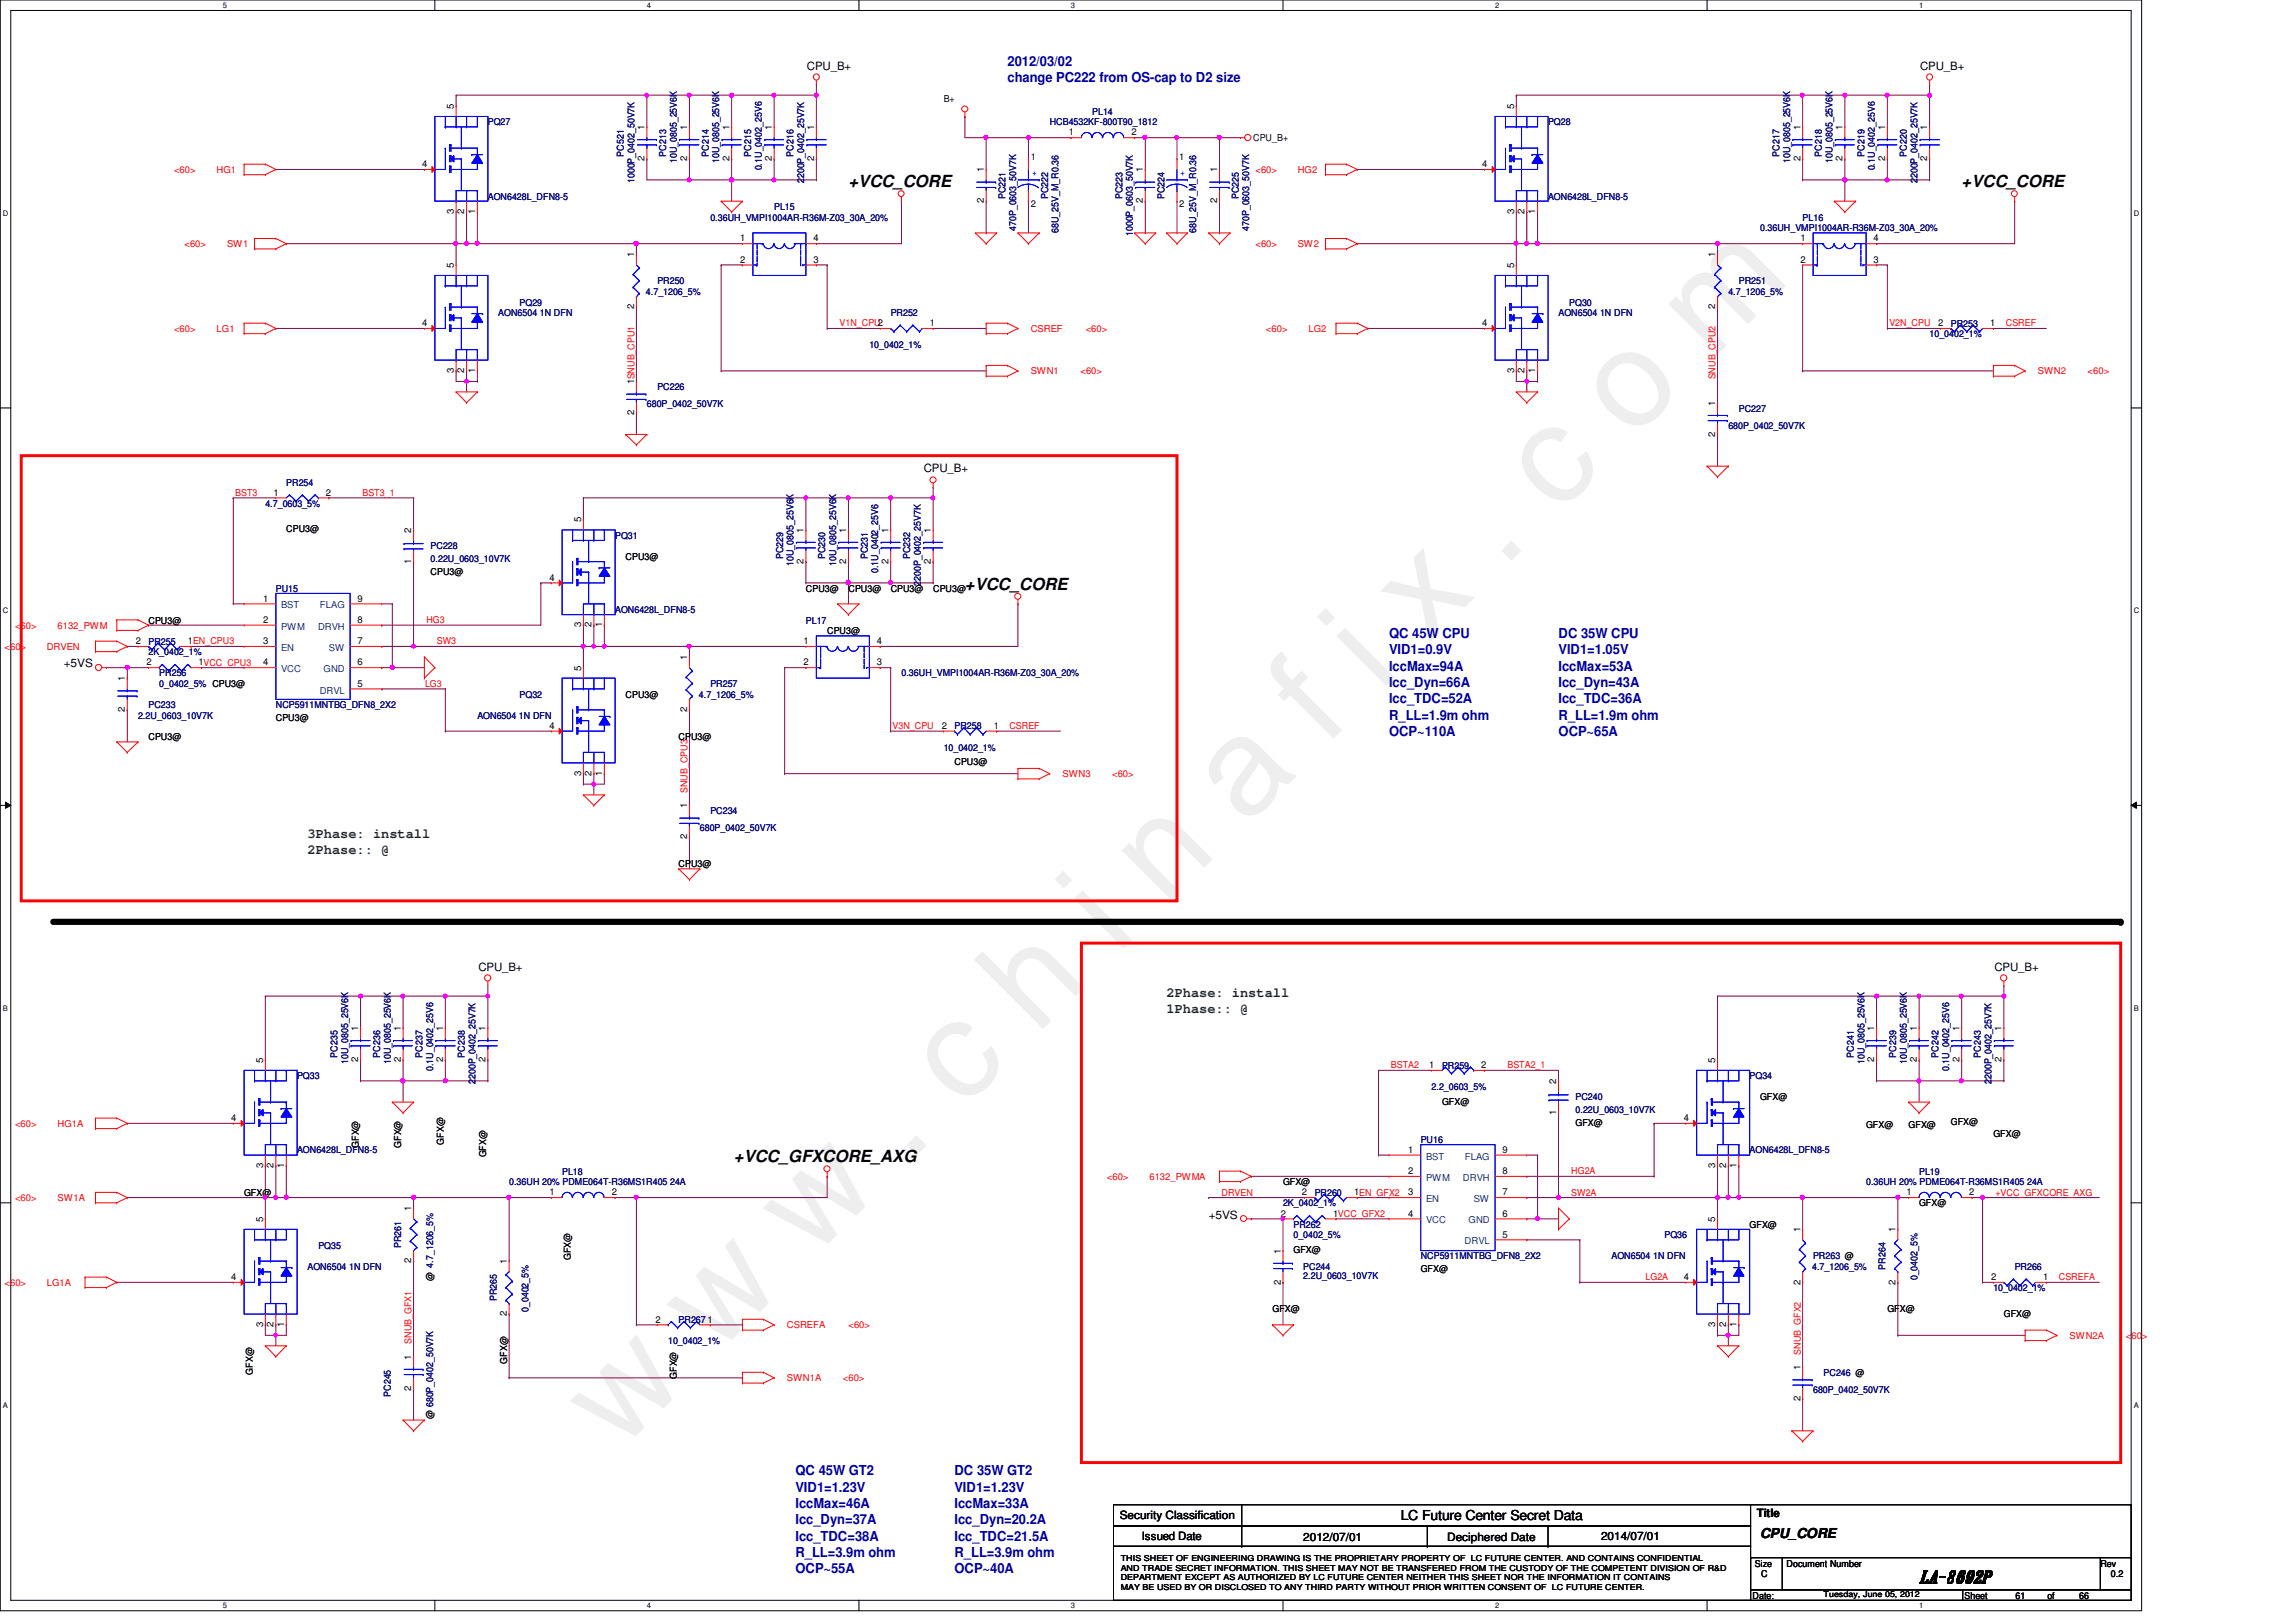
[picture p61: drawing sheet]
<svg xmlns="http://www.w3.org/2000/svg" width="297mm" height="210mm" viewBox="0 0 297 210" stroke-linecap="round" stroke-linejoin="round" font-family="sans-serif">
<defs><g id="words">
<text font-size="17.6" fill="#f0f" x="80.1" y="188" transform="rotate(-45 80.1 188)">w w w . c h i n a f i x . c o m</text>
<g font-size="2.2">
<text x="109.8" y="24.2">+VCC_CORE</text>
<text x="253.8" y="24.2">+VCC_CORE</text>
<text x="124.8" y="76.3">+VCC_CORE</text>
<text x="95" y="150.4">+VCC_GFXCORE_AXG</text>
<text x="248.4" y="204.7">LA-8692P</text>
</g>
<g font-size="1.8" fill="#0000a0">
<text x="130.3" y="8.5">2012/03/02</text>
<text x="130.3" y="10.6">change PC222 from OS-cap to D2 size</text>
<text x="179.7" y="82.5">QC 45W CPU</text>
<text x="201.6" y="82.5">DC 35W CPU</text>
<text x="179.7" y="84.7">VID1=0.9V</text>
<text x="179.7" y="86.8">IccMax=94A</text>
<text x="179.7" y="88.9">Icc_Dyn=66A</text>
<text x="201.6" y="84.7">VID1=1.05V</text>
<text x="201.6" y="86.8">IccMax=53A</text>
<text x="201.6" y="88.9">Icc_Dyn=43A</text>
<text x="179.7" y="91">Icc_TDC=52A</text>
<text x="179.7" y="93.1">R_LL=1.9m ohm</text>
<text x="179.7" y="95.2">OCP~110A</text>
<text x="201.6" y="91">Icc_TDC=36A</text>
<text x="201.6" y="93.1">R_LL=1.9m ohm</text>
<text x="201.6" y="95.2">OCP~65A</text>
<text x="102.9" y="190.9">QC 45W GT2</text>
<text x="123.5" y="190.9">DC 35W GT2</text>
<text x="102.9" y="193">VID1=1.23V</text>
<text x="102.9" y="195.2">IccMax=46A</text>
<text x="102.9" y="197.3">Icc_Dyn=37A</text>
<text x="123.5" y="193">VID1=1.23V</text>
<text x="123.5" y="195.2">IccMax=33A</text>
<text x="123.5" y="197.3">Icc_Dyn=20.2A</text>
<text x="102.9" y="199.4">Icc_TDC=38A</text>
<text x="102.9" y="201.5">R_LL=3.9m ohm</text>
<text x="102.9" y="203.6">OCP~55A</text>
<text x="123.5" y="199.4">Icc_TDC=21.5A</text>
<text x="123.5" y="201.5">R_LL=3.9m ohm</text>
<text x="123.5" y="203.6">OCP~40A</text>
</g>
<g font-size="1.8" fill="#008000">
<text x="39.8" y="108.5">3Phase: install</text>
<text x="39.8" y="110.6">2Phase:: @</text>
<text x="150.9" y="129.1">2Phase: install</text>
<text x="150.9" y="131.1">1Phase:: @</text>
</g>
<g font-size="1.8">
<text x="181.2" y="196.8">LC Future Center Secret Data</text>
<text x="227.7" y="199.1">CPU_CORE</text>
</g>
<g font-size="1.5">
<text x="104.4" y="9">CPU_B+</text>
<text x="248.4" y="9">CPU_B+</text>
<text x="119.5" y="61.1">CPU_B+</text>
<text x="8.3" y="86.4">+5VS</text>
<text x="61.9" y="125.6">CPU_B+</text>
<text x="258" y="125.6">CPU_B+</text>
<text x="156.4" y="157.7">+5VS</text>
<text x="144.9" y="196.6">Security Classification</text>
<text x="227.3" y="196.3">Title</text>
<text x="147.7" y="199.3">Issued Date</text>
<text x="168.6" y="199.4">2012/07/01</text>
<text x="187.2" y="199.4">Deciphered Date</text>
<text x="207.1" y="199.3">2014/07/01</text>
</g>
<g font-size="1.2">
<text x="58.7" y="14.1" transform="rotate(-90 58.7 14.1)">5</text>
<text x="83.4" y="16.8" transform="rotate(-90 83.4 16.8)">1</text>
<text x="88.9" y="16.8" transform="rotate(-90 88.9 16.8)">1</text>
<text x="94.4" y="16.8" transform="rotate(-90 94.4 16.8)">1</text>
<text x="99.9" y="16.8" transform="rotate(-90 99.9 16.8)">1</text>
<text x="105.3" y="16.8" transform="rotate(-90 105.3 16.8)">1</text>
<text x="122.1" y="13.2">B+</text>
<text x="138.3" y="17.5">1</text>
<text x="146.4" y="17.5">2</text>
<text x="195.9" y="14.1" transform="rotate(-90 195.9 14.1)">5</text>
<text x="232.9" y="16.8" transform="rotate(-90 232.9 16.8)">1</text>
<text x="238.4" y="16.8" transform="rotate(-90 238.4 16.8)">1</text>
<text x="243.9" y="16.8" transform="rotate(-90 243.9 16.8)">1</text>
<text x="249.3" y="16.8" transform="rotate(-90 249.3 16.8)">1</text>
<text x="54.6" y="21.6">4</text>
<text x="83.4" y="20.8" transform="rotate(-90 83.4 20.8)">2</text>
<text x="88.9" y="20.8" transform="rotate(-90 88.9 20.8)">2</text>
<text x="94.4" y="20.8" transform="rotate(-90 94.4 20.8)">2</text>
<text x="99.9" y="20.8" transform="rotate(-90 99.9 20.8)">2</text>
<text x="105.3" y="20.8" transform="rotate(-90 105.3 20.8)">2</text>
<text x="127.3" y="22.3" transform="rotate(-90 127.3 22.3)">1</text>
<text x="133.3" y="20.7">1</text>
<text x="147.9" y="22.3" transform="rotate(-90 147.9 22.3)">1</text>
<text x="152.6" y="20.7">1</text>
<text x="157.5" y="22.3" transform="rotate(-90 157.5 22.3)">1</text>
<text x="162.1" y="18.3">CPU_B+</text>
<text x="191.8" y="21.6">4</text>
<text x="232.9" y="20.8" transform="rotate(-90 232.9 20.8)">2</text>
<text x="238.4" y="20.8" transform="rotate(-90 238.4 20.8)">2</text>
<text x="243.9" y="20.8" transform="rotate(-90 243.9 20.8)">2</text>
<text x="249.3" y="20.8" transform="rotate(-90 249.3 20.8)">2</text>
<text x="58.7" y="27.7" transform="rotate(-90 58.7 27.7)">3</text>
<text x="60.1" y="27.7" transform="rotate(-90 60.1 27.7)">2</text>
<text x="61.5" y="27.7" transform="rotate(-90 61.5 27.7)">1</text>
<text x="127.3" y="26.3" transform="rotate(-90 127.3 26.3)">2</text>
<text x="133.3" y="26.8">2</text>
<text x="147.9" y="26.3" transform="rotate(-90 147.9 26.3)">2</text>
<text x="152.6" y="26.8">2</text>
<text x="157.5" y="26.3" transform="rotate(-90 157.5 26.3)">2</text>
<text x="195.9" y="27.7" transform="rotate(-90 195.9 27.7)">3</text>
<text x="197.2" y="27.7" transform="rotate(-90 197.2 27.7)">2</text>
<text x="198.6" y="27.7" transform="rotate(-90 198.6 27.7)">1</text>
<text x="58.7" y="34.7" transform="rotate(-90 58.7 34.7)">5</text>
<text x="82" y="33.3" transform="rotate(-90 82 33.3)">1</text>
<text x="95.8" y="31.2">1</text>
<text x="95.8" y="34">2</text>
<text x="105.2" y="34">3</text>
<text x="105.2" y="31.2">4</text>
<text x="195.9" y="34.7" transform="rotate(-90 195.9 34.7)">5</text>
<text x="221.9" y="33.3" transform="rotate(-90 221.9 33.3)">1</text>
<text x="232.9" y="31.2">1</text>
<text x="232.9" y="34">2</text>
<text x="242.4" y="34">3</text>
<text x="242.4" y="31.2">4</text>
<text x="82" y="40" transform="rotate(-90 82 40)">2</text>
<text x="221.9" y="40" transform="rotate(-90 221.9 40)">2</text>
<text x="54.6" y="42.2">4</text>
<text x="120.3" y="42.2">1</text>
<text x="191.8" y="42.2">4</text>
<text x="250.7" y="42.2">2</text>
<text x="257.5" y="42.2">1</text>
<text x="58.7" y="48.3" transform="rotate(-90 58.7 48.3)">3</text>
<text x="60.1" y="48.3" transform="rotate(-90 60.1 48.3)">2</text>
<text x="61.5" y="48.3" transform="rotate(-90 61.5 48.3)">1</text>
<text x="82" y="53.8" transform="rotate(-90 82 53.8)">2</text>
<text x="82" y="49.7" transform="rotate(-90 82 49.7)">1SNUB_CPU1</text>
<text x="195.9" y="48.3" transform="rotate(-90 195.9 48.3)">3</text>
<text x="197.2" y="48.3" transform="rotate(-90 197.2 48.3)">2</text>
<text x="198.6" y="48.3" transform="rotate(-90 198.6 48.3)">1</text>
<text x="221.9" y="52.5" transform="rotate(-90 221.9 52.5)">1</text>
<text x="221.9" y="56.5" transform="rotate(-90 221.9 56.5)">2</text>
<text x="35.4" y="64.1">1</text>
<text x="42.2" y="64.1">2</text>
<text x="37" y="68.9">CPU3@</text>
<text x="53.2" y="69" transform="rotate(-90 53.2 69)">2</text>
<text x="75.2" y="67.6" transform="rotate(-90 75.2 67.6)">5</text>
<text x="104" y="69" transform="rotate(-90 104 69)">1</text>
<text x="109.5" y="69" transform="rotate(-90 109.5 69)">1</text>
<text x="114.9" y="69" transform="rotate(-90 114.9 69)">1</text>
<text x="120.4" y="69" transform="rotate(-90 120.4 69)">1</text>
<text x="34" y="77.9">1</text>
<text x="46.3" y="77.9">9</text>
<text x="53.2" y="72.9" transform="rotate(-90 53.2 72.9)">1</text>
<text x="55.7" y="74.4">CPU3@</text>
<text x="71.1" y="75.1">4</text>
<text x="80.9" y="72.4">CPU3@</text>
<text x="104" y="72.9" transform="rotate(-90 104 72.9)">2</text>
<text x="104.3" y="76.6">CPU3@</text>
<text x="109.5" y="72.9" transform="rotate(-90 109.5 72.9)">2</text>
<text x="109.8" y="76.6">CPU3@</text>
<text x="114.9" y="72.9" transform="rotate(-90 114.9 72.9)">2</text>
<text x="115.2" y="76.6">CPU3@</text>
<text x="120.4" y="72.9" transform="rotate(-90 120.4 72.9)">2</text>
<text x="120.7" y="76.6">CPU3@</text>
<text x="17.6" y="83.4">2</text>
<text x="19.2" y="80.7">CPU3@</text>
<text x="24.3" y="83.4">1EN_CPU3</text>
<text x="34" y="83.4">3</text>
<text x="34" y="80.6">2</text>
<text x="46.3" y="83.4">7</text>
<text x="46.3" y="80.6">8</text>
<text x="75.2" y="81.2" transform="rotate(-90 75.2 81.2)">3</text>
<text x="76.5" y="81.2" transform="rotate(-90 76.5 81.2)">2</text>
<text x="77.9" y="81.2" transform="rotate(-90 77.9 81.2)">1</text>
<text x="104" y="83.4">1</text>
<text x="107" y="82">CPU3@</text>
<text x="113.4" y="83.4">4</text>
<text x="16.2" y="88.2" transform="rotate(-90 16.2 88.2)">1</text>
<text x="19" y="86.1">2</text>
<text x="25.7" y="86.1">1VCC_CPU3</text>
<text x="34" y="86.1">4</text>
<text x="46.3" y="88.9">5</text>
<text x="46.3" y="86.1">6</text>
<text x="75.2" y="86.8" transform="rotate(-90 75.2 86.8)">5</text>
<text x="88.9" y="85.4" transform="rotate(-90 88.9 85.4)">1</text>
<text x="104" y="86.1">2</text>
<text x="113.4" y="86.1">3</text>
<text x="16.2" y="92.2" transform="rotate(-90 16.2 92.2)">2</text>
<text x="19.2" y="95.8">CPU3@</text>
<text x="35.7" y="93.3">CPU3@</text>
<text x="71.1" y="94.3">4</text>
<text x="80.9" y="90.3">CPU3@</text>
<text x="87.8" y="95.8">CPU3@</text>
<text x="88.9" y="92.2" transform="rotate(-90 88.9 92.2)">2</text>
<text x="121.8" y="94.3">2</text>
<text x="128.6" y="94.3">1</text>
<text x="75.2" y="100.4" transform="rotate(-90 75.2 100.4)">3</text>
<text x="76.5" y="100.4" transform="rotate(-90 76.5 100.4)">2</text>
<text x="77.9" y="100.4" transform="rotate(-90 77.9 100.4)">1</text>
<text x="123.5" y="99.1">CPU3@</text>
<text x="88.9" y="104.6" transform="rotate(-90 88.9 104.6)">1</text>
<text x="87.8" y="112.2">CPU3@</text>
<text x="88.9" y="108.6" transform="rotate(-90 88.9 108.6)">2</text>
<text x="34" y="137.5" transform="rotate(-90 34 137.5)">5</text>
<text x="46.4" y="137.4" transform="rotate(-90 46.4 137.4)">2</text>
<text x="46.4" y="133.4" transform="rotate(-90 46.4 133.4)">1</text>
<text x="51.9" y="137.4" transform="rotate(-90 51.9 137.4)">2</text>
<text x="51.9" y="133.4" transform="rotate(-90 51.9 133.4)">1</text>
<text x="57.3" y="137.4" transform="rotate(-90 57.3 137.4)">2</text>
<text x="57.3" y="133.4" transform="rotate(-90 57.3 133.4)">1</text>
<text x="62.8" y="137.4" transform="rotate(-90 62.8 137.4)">2</text>
<text x="62.8" y="133.4" transform="rotate(-90 62.8 133.4)">1</text>
<text x="221.9" y="137.5" transform="rotate(-90 221.9 137.5)">5</text>
<text x="242.5" y="137.4" transform="rotate(-90 242.5 137.4)">2</text>
<text x="242.5" y="133.4" transform="rotate(-90 242.5 133.4)">1</text>
<text x="248" y="137.4" transform="rotate(-90 248 137.4)">2</text>
<text x="248" y="133.4" transform="rotate(-90 248 133.4)">1</text>
<text x="253.5" y="137.4" transform="rotate(-90 253.5 137.4)">2</text>
<text x="253.5" y="133.4" transform="rotate(-90 253.5 133.4)">1</text>
<text x="258.9" y="137.4" transform="rotate(-90 258.9 137.4)">2</text>
<text x="258.9" y="133.4" transform="rotate(-90 258.9 133.4)">1</text>
<text x="184.9" y="138.2">1</text>
<text x="186.6" y="143">GFX@</text>
<text x="191.6" y="138.2">2</text>
<text x="201.3" y="140.3" transform="rotate(-90 201.3 140.3)">2</text>
<text x="227.7" y="142.4">GFX@</text>
<text x="29.9" y="145.1">4</text>
<text x="46.4" y="148.5" transform="rotate(-90 46.4 148.5)">GFX@</text>
<text x="51.9" y="148.5" transform="rotate(-90 51.9 148.5)">GFX@</text>
<text x="57.4" y="148.1" transform="rotate(-90 57.4 148.1)">GFX@</text>
<text x="62.9" y="149.8" transform="rotate(-90 62.9 149.8)">GFX@</text>
<text x="182.2" y="149.2">1</text>
<text x="194.4" y="149.2">9</text>
<text x="201.3" y="144.3" transform="rotate(-90 201.3 144.3)">1</text>
<text x="203.8" y="145.7">GFX@</text>
<text x="217.8" y="145.1">4</text>
<text x="241.4" y="146">GFX@</text>
<text x="246.9" y="146">GFX@</text>
<text x="252.4" y="145.5">GFX@</text>
<text x="257.9" y="147.2">GFX@</text>
<text x="31.6" y="154.7">GFX@</text>
<text x="34" y="151.1" transform="rotate(-90 34 151.1)">3</text>
<text x="35.4" y="151.1" transform="rotate(-90 35.4 151.1)">2</text>
<text x="36.7" y="151.1" transform="rotate(-90 36.7 151.1)">1</text>
<text x="71.1" y="154.7">1</text>
<text x="79.2" y="154.7">2</text>
<text x="166" y="153.4">GFX@</text>
<text x="168.4" y="154.7">2</text>
<text x="175.2" y="154.7">1EN_GFX2</text>
<text x="182.2" y="154.7">3</text>
<text x="182.2" y="151.9">2</text>
<text x="194.4" y="154.7">7</text>
<text x="194.4" y="151.9">8</text>
<text x="221.9" y="151.1" transform="rotate(-90 221.9 151.1)">3</text>
<text x="223.3" y="151.1" transform="rotate(-90 223.3 151.1)">2</text>
<text x="224.7" y="151.1" transform="rotate(-90 224.7 151.1)">1</text>
<text x="246.6" y="154.7">1</text>
<text x="254.8" y="154.7">2</text>
<text x="34" y="158.1" transform="rotate(-90 34 158.1)">5</text>
<text x="53.2" y="156.8" transform="rotate(-90 53.2 156.8)">1</text>
<text x="165.7" y="157.4">2</text>
<text x="172.5" y="157.4">1VCC_GFX2</text>
<text x="182.2" y="157.4">4</text>
<text x="194.4" y="160.1">5</text>
<text x="194.4" y="157.4">6</text>
<text x="221.9" y="158.1" transform="rotate(-90 221.9 158.1)">5</text>
<text x="226.4" y="158.9">GFX@</text>
<text x="232.9" y="159.5" transform="rotate(-90 232.9 159.5)">1</text>
<text x="245.2" y="159.5" transform="rotate(-90 245.2 159.5)">1</text>
<text x="248.3" y="156.1">GFX@</text>
<text x="29.9" y="165.7">4</text>
<text x="53.2" y="163.5" transform="rotate(-90 53.2 163.5)">2</text>
<text x="56" y="165.8" transform="rotate(-90 56 165.8)">@ 4.7_1206_5%</text>
<text x="65.6" y="163.6" transform="rotate(-90 65.6 163.6)">1</text>
<text x="73.9" y="163.1" transform="rotate(-90 73.9 163.1)">GFX@</text>
<text x="165.7" y="166.2" transform="rotate(-90 165.7 166.2)">2</text>
<text x="165.7" y="162.2" transform="rotate(-90 165.7 162.2)">1</text>
<text x="167.3" y="162.1">GFX@</text>
<text x="183.8" y="164.6">GFX@</text>
<text x="217.8" y="165.7">4</text>
<text x="232.9" y="166.2" transform="rotate(-90 232.9 166.2)">2</text>
<text x="245.2" y="166.2" transform="rotate(-90 245.2 166.2)">2</text>
<text x="257.6" y="165.7">2</text>
<text x="264.3" y="165.7">1</text>
<text x="34" y="171.7" transform="rotate(-90 34 171.7)">3</text>
<text x="35.4" y="171.7" transform="rotate(-90 35.4 171.7)">2</text>
<text x="36.7" y="171.7" transform="rotate(-90 36.7 171.7)">1</text>
<text x="65.6" y="170.3" transform="rotate(-90 65.6 170.3)">2</text>
<text x="84.8" y="171.2">2</text>
<text x="164.6" y="169.8">GFX@</text>
<text x="221.9" y="171.7" transform="rotate(-90 221.9 171.7)">3</text>
<text x="223.3" y="171.7" transform="rotate(-90 223.3 171.7)">2</text>
<text x="224.7" y="171.7" transform="rotate(-90 224.7 171.7)">1</text>
<text x="244.2" y="169.8">GFX@</text>
<text x="259.2" y="170.4">GFX@</text>
<text x="32.7" y="177.9" transform="rotate(-90 32.7 177.9)">GFX@</text>
<text x="53.2" y="180" transform="rotate(-90 53.2 180)">2</text>
<text x="53.2" y="175.9" transform="rotate(-90 53.2 175.9)">1</text>
<text x="65.6" y="176.5" transform="rotate(-90 65.6 176.5)">GFX@</text>
<text x="87.6" y="178.4" transform="rotate(-90 87.6 178.4)">GFX@</text>
<text x="232.9" y="177.3" transform="rotate(-90 232.9 177.3)">1</text>
<text x="56" y="183.6" transform="rotate(-90 56 183.6)">@ 680P_0402_50V7K</text>
<text x="232.9" y="181.3" transform="rotate(-90 232.9 181.3)">2</text>
<text x="227" y="202.7">Size</text>
<text x="231.1" y="202.7">Document Number</text>
<text x="271.7" y="202.7">Rev</text>
<text x="226.7" y="206.9">Date:</text>
<text x="227.8" y="204.1">C</text>
<text x="254.2" y="206.9">Sheet</text>
<text x="260.8" y="206.9">61</text>
<text x="264.9" y="206.9">of</text>
<text x="269" y="206.9">66</text>
<text x="273.1" y="204.1">0.2</text>
</g>
<g font-size="1.2" fill="#000080">
<text x="63.1" y="16.2">PQ27</text>
<text x="135.8" y="16.2">HCB4532KF-800T90_1812</text>
<text x="141.3" y="14.9">PL14</text>
<text x="200.3" y="16.2">PQ28</text>
<text x="80.7" y="20.3" transform="rotate(-90 80.7 20.3)">PC521</text>
<text x="82.1" y="23.7" transform="rotate(-90 82.1 23.7)">1000P_0402_50V7K</text>
<text x="86.2" y="20.3" transform="rotate(-90 86.2 20.3)">PC213</text>
<text x="87.6" y="21.1" transform="rotate(-90 87.6 21.1)">10U_0805_25V6K</text>
<text x="91.7" y="20.3" transform="rotate(-90 91.7 20.3)">PC214</text>
<text x="93" y="21.1" transform="rotate(-90 93 21.1)">10U_0805_25V6K</text>
<text x="97.2" y="20.3" transform="rotate(-90 97.2 20.3)">PC215</text>
<text x="98.5" y="22.1" transform="rotate(-90 98.5 22.1)">0.1U_0402_25V6</text>
<text x="102.7" y="20.3" transform="rotate(-90 102.7 20.3)">PC216</text>
<text x="104.1" y="23.7" transform="rotate(-90 104.1 23.7)">2200P_0402_25V7K</text>
<text x="230.2" y="20.3" transform="rotate(-90 230.2 20.3)">PC217</text>
<text x="231.6" y="21.1" transform="rotate(-90 231.6 21.1)">10U_0805_25V6K</text>
<text x="235.7" y="20.3" transform="rotate(-90 235.7 20.3)">PC218</text>
<text x="237.1" y="21.1" transform="rotate(-90 237.1 21.1)">10U_0805_25V6K</text>
<text x="241.2" y="20.3" transform="rotate(-90 241.2 20.3)">PC219</text>
<text x="242.6" y="22.1" transform="rotate(-90 242.6 22.1)">0.1U_0402_25V6</text>
<text x="246.7" y="20.3" transform="rotate(-90 246.7 20.3)">PC220</text>
<text x="248.1" y="23.7" transform="rotate(-90 248.1 23.7)">2200P_0402_25V7K</text>
<text x="63.1" y="25.8">AON6428L_DFN8-5</text>
<text x="91.9" y="28.6">0.36UH_VMPI1004AR-R36M-Z03_30A_20%</text>
<text x="100.2" y="27.2">PL15</text>
<text x="130.1" y="25.8" transform="rotate(-90 130.1 25.8)">PC221</text>
<text x="131.5" y="29.9" transform="rotate(-90 131.5 29.9)">470P_0603_50V7K</text>
<text x="135.6" y="25.8" transform="rotate(-90 135.6 25.8)">PC222</text>
<text x="145.2" y="25.8" transform="rotate(-90 145.2 25.8)">PC223</text>
<text x="150.7" y="25.8" transform="rotate(-90 150.7 25.8)">PC224</text>
<text x="160.3" y="25.8" transform="rotate(-90 160.3 25.8)">PC225</text>
<text x="161.6" y="29.9" transform="rotate(-90 161.6 29.9)">470P_0603_50V7K</text>
<text x="200.3" y="25.8">AON6428L_DFN8-5</text>
<text x="227.7" y="29.9">0.36UH_VMPI1004AR-R36M-Z03_30A_20%</text>
<text x="233.2" y="28.6">PL16</text>
<text x="136.9" y="30.1" transform="rotate(-90 136.9 30.1)">68U_25V_M_R0.36</text>
<text x="146.6" y="30.6" transform="rotate(-90 146.6 30.6)">1000P_0603_50V7K</text>
<text x="154.8" y="30.1" transform="rotate(-90 154.8 30.1)">68U_25V_M_R0.36</text>
<text x="64.5" y="40.9">AON6504 1N DFN</text>
<text x="67.2" y="39.5">PQ29</text>
<text x="83.6" y="38.1">4.7_1206_5%</text>
<text x="85" y="36.8">PR250</text>
<text x="115.2" y="40.9">PR252</text>
<text x="201.6" y="40.9">AON6504 1N DFN</text>
<text x="203" y="39.5">PQ30</text>
<text x="223.6" y="38.1">4.7_1206_5%</text>
<text x="225" y="36.8">PR251</text>
<text x="112.5" y="45">10_0402_1%</text>
<text x="249.6" y="43.6">10_0402_1%</text>
<text x="252.4" y="42.3">PR253</text>
<text x="83.7" y="52.7">680P_0402_50V7K</text>
<text x="85" y="50.5">PC226</text>
<text x="225" y="53.3">PC227</text>
<text x="223.6" y="55.5">680P_0402_50V7K</text>
<text x="34.3" y="65.6">4.7_0603_5%</text>
<text x="37" y="62.9">PR254</text>
<text x="55.7" y="71.1">PC228</text>
<text x="79.6" y="69.7">PQ31</text>
<text x="35.7" y="76.6">PU15</text>
<text x="55.7" y="72.7">0.22U_0603_10V7K</text>
<text x="101.3" y="72.4" transform="rotate(-90 101.3 72.4)">PC229</text>
<text x="102.7" y="73.2" transform="rotate(-90 102.7 73.2)">10U_0805_25V6K</text>
<text x="106.8" y="72.4" transform="rotate(-90 106.8 72.4)">PC230</text>
<text x="108.2" y="73.2" transform="rotate(-90 108.2 73.2)">10U_0805_25V6K</text>
<text x="112.3" y="72.4" transform="rotate(-90 112.3 72.4)">PC231</text>
<text x="113.6" y="74.2" transform="rotate(-90 113.6 74.2)">0.1U_0402_25V6</text>
<text x="117.8" y="72.4" transform="rotate(-90 117.8 72.4)">PC232</text>
<text x="119.1" y="75.8" transform="rotate(-90 119.1 75.8)">2200P_0402_25V7K</text>
<text x="19.2" y="83.4">PR255</text>
<text x="79.6" y="79.3">AON6428L_DFN8-5</text>
<text x="104.3" y="80.7">PL17</text>
<text x="19.2" y="84.8">2K_0402_1%</text>
<text x="20.6" y="87.5">PR256</text>
<text x="20.6" y="88.9">0_0402_5% CPU3@</text>
<text x="91.9" y="88.9">PR257</text>
<text x="116.6" y="87.5">0.36UH_VMPI1004AR-R36M-Z03_30A_20%</text>
<text x="17.9" y="93">2.2U_0603_10V7K</text>
<text x="19.2" y="91.7">PC233</text>
<text x="35.7" y="91.7">NCP5911MNTBG_DFN8_2X2</text>
<text x="61.8" y="93">AON6504 1N DFN</text>
<text x="67.2" y="90.3">PQ32</text>
<text x="90.4" y="90.3">4.7_1206_5%</text>
<text x="123.5" y="94.4">PR258</text>
<text x="122.1" y="97.2">10_0402_1%</text>
<text x="90.5" y="107.6">680P_0402_50V7K</text>
<text x="91.9" y="105.4">PC234</text>
<text x="43.7" y="136.9" transform="rotate(-90 43.7 136.9)">PC235</text>
<text x="45" y="137.7" transform="rotate(-90 45 137.7)">10U_0805_25V6K</text>
<text x="49.2" y="136.9" transform="rotate(-90 49.2 136.9)">PC236</text>
<text x="50.5" y="137.7" transform="rotate(-90 50.5 137.7)">10U_0805_25V6K</text>
<text x="54.6" y="136.9" transform="rotate(-90 54.6 136.9)">PC237</text>
<text x="60.2" y="136.9" transform="rotate(-90 60.2 136.9)">PC238</text>
<text x="239.8" y="136.9" transform="rotate(-90 239.8 136.9)">PC241</text>
<text x="241.2" y="137.7" transform="rotate(-90 241.2 137.7)">10U_0805_25V6K</text>
<text x="245.3" y="136.9" transform="rotate(-90 245.3 136.9)">PC239</text>
<text x="246.7" y="137.7" transform="rotate(-90 246.7 137.7)">10U_0805_25V6K</text>
<text x="250.8" y="136.9" transform="rotate(-90 250.8 136.9)">PC242</text>
<text x="256.3" y="136.9" transform="rotate(-90 256.3 136.9)">PC243</text>
<text x="38.4" y="139.7">PQ33</text>
<text x="56" y="138.6" transform="rotate(-90 56 138.6)">0.1U_0402_25V6</text>
<text x="61.5" y="140.3" transform="rotate(-90 61.5 140.3)">2200P_0402_25V7K</text>
<text x="185.2" y="141">2.2_0603_5%</text>
<text x="186.6" y="138.3">PR259</text>
<text x="203.8" y="142.4">PC240</text>
<text x="226.4" y="139.7">PQ34</text>
<text x="252.2" y="138.6" transform="rotate(-90 252.2 138.6)">0.1U_0402_25V6</text>
<text x="257.6" y="140.3" transform="rotate(-90 257.6 140.3)">2200P_0402_25V7K</text>
<text x="38.4" y="149.3">AON6428L_DFN8-5</text>
<text x="183.8" y="147.9">PU16</text>
<text x="203.8" y="144.1">0.22U_0603_10V7K</text>
<text x="226.4" y="149.3">AON6428L_DFN8-5</text>
<text x="65.9" y="153.4">0.36UH 20% PDME064T-R36MS1R405 24A</text>
<text x="72.7" y="152">PL18</text>
<text x="170.1" y="154.7">PR260</text>
<text x="241.4" y="153.4">0.36UH 20% PDME064T-R36MS1R405 24A</text>
<text x="248.3" y="152">PL19</text>
<text x="41.2" y="161.6">PQ35</text>
<text x="51.9" y="161.5" transform="rotate(-90 51.9 161.5)">PR261</text>
<text x="166" y="156.1">2K_0402_1%</text>
<text x="167.3" y="158.9">PR262</text>
<text x="167.3" y="160.2">0_0402_5%</text>
<text x="215.3" y="160.2">PQ36</text>
<text x="39.8" y="164.3">AON6504 1N DFN</text>
<text x="168.6" y="164.3">PC244</text>
<text x="168.6" y="165.6">2.2U_0603_10V7K</text>
<text x="183.8" y="163">NCP5911MNTBG_DFN8_2X2</text>
<text x="208.5" y="163">AON6504 1N DFN</text>
<text x="234.4" y="164.3">4.7_1206_5%</text>
<text x="234.6" y="163">PR263 @</text>
<text x="243.9" y="164.3" transform="rotate(-90 243.9 164.3)">PR264</text>
<text x="248.1" y="165.7" transform="rotate(-90 248.1 165.7)">0_0402_5%</text>
<text x="257.9" y="167.1">10_0402_1%</text>
<text x="260.6" y="164.3">PR266</text>
<text x="64.3" y="168.4" transform="rotate(-90 64.3 168.4)">PR265</text>
<text x="68.4" y="169.8" transform="rotate(-90 68.4 169.8)">0_0402_5%</text>
<text x="86.4" y="173.9">10_0402_1%</text>
<text x="87.8" y="171.2">PR2671</text>
<text x="235.9" y="178.1">PC246 @</text>
<text x="50.5" y="180.8" transform="rotate(-90 50.5 180.8)">PC245</text>
<text x="234.6" y="180.3">680P_0402_50V7K</text>
</g>
<g font-size="1.2" fill="#f00">
<text x="22.5" y="22.4">&lt;60&gt;</text>
<text x="28" y="22.4">HG1</text>
<text x="162.4" y="22.4">&lt;60&gt;</text>
<text x="167.9" y="22.4">HG2</text>
<text x="23.9" y="32">&lt;60&gt;</text>
<text x="29.4" y="32">SW1</text>
<text x="162.4" y="32">&lt;60&gt;</text>
<text x="167.9" y="32">SW2</text>
<text x="22.5" y="43">&lt;60&gt;</text>
<text x="28" y="43">LG1</text>
<text x="108.6" y="42.2">V1N_CPU2</text>
<text x="133.3" y="43">CSREF</text>
<text x="140.5" y="43">&lt;60&gt;</text>
<text x="163.8" y="43">&lt;60&gt;</text>
<text x="169.3" y="43">LG2</text>
<text x="244.4" y="42.2">V2N_CPU</text>
<text x="259.5" y="42.2">CSREF</text>
<text x="133.3" y="48.4">SWN1</text>
<text x="139.8" y="48.4">&lt;60&gt;</text>
<text x="222" y="49.1" transform="rotate(-90 222 49.1)">SNUB_CPU2</text>
<text x="263.6" y="48.4">SWN2</text>
<text x="270.1" y="48.4">&lt;60&gt;</text>
<text x="30.4" y="64.2">BST3</text>
<text x="46.9" y="64.2">BST3_1</text>
<text x="1.9" y="81.4">&lt;60&gt;</text>
<text x="7.4" y="81.4">6132_PWM</text>
<text x="55.2" y="80.6">HG3</text>
<text x="56.5" y="83.4">SW3</text>
<text x=".6" y="84.1">&lt;60&gt;</text>
<text x="6.1" y="84.1">DRVEN</text>
<text x="55" y="88.9">LG3</text>
<text x="115.5" y="94.4">V3N_CPU</text>
<text x="130.6" y="94.4">CSREF</text>
<text x="137.5" y="100.6">SWN3</text>
<text x="143.9" y="100.6">&lt;60&gt;</text>
<text x="88.9" y="102.6" transform="rotate(-90 88.9 102.6)">SNUB_CPU3</text>
<text x="180" y="138.3">BSTA2</text>
<text x="195" y="138.3">BSTA2_1</text>
<text x="1.9" y="145.8">&lt;60&gt;</text>
<text x="7.4" y="145.8">HG1A</text>
<text x="1.9" y="155.4">&lt;60&gt;</text>
<text x="7.4" y="155.4">SW1A</text>
<text x="143.2" y="152.7">&lt;60&gt;</text>
<text x="148.7" y="152.7">6132_PWMA</text>
<text x="158" y="154.7">DRVEN</text>
<text x="203.3" y="152">HG2A</text>
<text x="203.3" y="154.7">SW2A</text>
<text x="258.1" y="154.7">+VCC_GFXCORE_AXG</text>
<text x=".6" y="166.4">&lt;60&gt;</text>
<text x="6.1" y="166.4">LG1A</text>
<text x="212.9" y="165.7">LG2A</text>
<text x="266.4" y="165.7">CSREFA</text>
<text x="53.3" y="173.9" transform="rotate(-90 53.3 173.9)">SNUB_GFX1</text>
<text x="101.8" y="171.9">CSREFA</text>
<text x="109.8" y="171.9">&lt;60&gt;</text>
<text x="267.8" y="173.3">SWN2A</text>
<text x="275" y="173.3">&lt;60&gt;</text>
<text x="101.8" y="178.7">SWN1A</text>
<text x="109" y="178.7">&lt;60&gt;</text>
<text x="233" y="175.3" transform="rotate(-90 233 175.3)">SNUB_GFX2</text>
</g>
<g font-size="1.2" fill="#00f">
<text x="133.5" y="22.8">+</text>
<text x="152.7" y="22.8">+</text>
</g>
<g font-size="1.2" fill="#004080">
<text x="36.4" y="81.5">PWM</text>
<text x="36.4" y="78.7">BST</text>
<text x="41.1" y="81.5">DRVH</text>
<text x="41.4" y="78.7">FLAG</text>
<text x="36.4" y="84.2">EN</text>
<text x="36.4" y="87">VCC</text>
<text x="41.4" y="89.7">DRVL</text>
<text x="41.9" y="87">GND</text>
<text x="42.5" y="84.2">SW</text>
<text x="184.5" y="155.6">EN</text>
<text x="184.5" y="152.8">PWM</text>
<text x="184.5" y="150.1">BST</text>
<text x="189.3" y="152.8">DRVH</text>
<text x="189.5" y="150.1">FLAG</text>
<text x="190.7" y="155.6">SW</text>
<text x="184.5" y="158.3">VCC</text>
<text x="189.5" y="161">DRVL</text>
<text x="190" y="158.3">GND</text>
</g>
<g font-size="1.1">
<text x="145" y="202">THIS SHEET OF ENGINEERING DRAWING IS THE PROPRIETARY PROPERTY OF LC FUTURE CENTER. AND CONTAINS CONFIDENTIAL</text>
<text x="145" y="203.2">AND TRADE SECRET INFORMATION. THIS SHEET MAY NOT BE TRANSFERED FROM THE CUSTODY OF THE COMPETENT DIVISION OF R&amp;D</text>
<text x="145" y="204.5">DEPARTMENT EXCEPT AS AUTHORIZED BY LC FUTURE CENTER NEITHER THIS SHEET NOR THE INFORMATION IT CONTAINS</text>
<text x="145" y="205.7">MAY BE USED BY OR DISCLOSED TO ANY THIRD PARTY WITHOUT PRIOR WRITTEN CONSENT OF LC FUTURE CENTER.</text>
<text x="235.9" y="206.7">Tuesday, June 05, 2012</text>
</g>
<g font-size="1">
<text x="28.8" y="1">5</text>
<text x="83.7" y="1">4</text>
<text x="138.6" y="1">3</text>
<text x="193.4" y="1">2</text>
<text x="248.3" y="1">1</text>
<text x=".4" y="27.9">D</text>
<text x="276.1" y="27.9">D</text>
<text x=".4" y="79.4">C</text>
<text x="276.1" y="79.4">C</text>
<text x=".4" y="130.8">B</text>
<text x="276.1" y="130.8">B</text>
<text x=".4" y="182.2">A</text>
<text x="276.1" y="182.2">A</text>
<text x="28.8" y="208.1">5</text>
<text x="83.7" y="208.1">4</text>
<text x="138.6" y="208.1">3</text>
<text x="193.4" y="208.1">2</text>
<text x="248.3" y="208.1">1</text>
</g>
</g></defs>
<path d="M0 0h277.1v208.4h-277.1zM1.4 1.4h274.3v205.7h-274.3z" fill="none" stroke="#000" stroke-width=".13"/>
<g fill="#fff">
<path d="M28.8 .1h.6v1.1h-.6z"/>
<path d="M28.8 207.2h.6v1.1h-.6z"/>
</g>
<path d="M56.3 0v1.4M56.3 207.1v1.3" fill="none" stroke="#000" stroke-width=".13"/>
<g fill="#fff">
<path d="M83.7 .1h.5v1.1h-.5z"/>
<path d="M83.7 207.2h.5v1.1h-.5z"/>
</g>
<path d="M111.1 0v1.4M111.1 207.1v1.3" fill="none" stroke="#000" stroke-width=".13"/>
<g fill="#fff">
<path d="M138.6 .1h.5v1.1h-.5z"/>
<path d="M138.6 207.2h.5v1.1h-.5z"/>
</g>
<path d="M166 0v1.4M166 207.1v1.3" fill="none" stroke="#000" stroke-width=".13"/>
<g fill="#fff">
<path d="M193.4 .1h.6v1.1h-.6z"/>
<path d="M193.4 207.2h.6v1.1h-.6z"/>
</g>
<path d="M220.8 0v1.4M220.8 207.1v1.3" fill="none" stroke="#000" stroke-width=".13"/>
<g fill="#fff">
<path d="M248.3 .1h.5v1.1h-.5z"/>
<path d="M248.3 207.2h.5v1.1h-.5z"/>
<path d="M.4 27.1h.7v1.1h-.7z"/>
<path d="M276.1 27.1h.7v1.1h-.7z"/>
<path d="M.4 78.5h.7v1.1h-.7z"/>
<path d="M276.1 78.5h.7v1.1h-.7z"/>
</g>
<path d="M0 52.8h1.4M275.7 52.8h1.4" fill="none" stroke="#000" stroke-width=".13"/>
<g fill="#fff">
<path d="M.4 129.9h.6v1.1h-.6z"/>
<path d="M276.1 129.9h.6v1.1h-.6z"/>
</g>
<path d="M0 104.2h1.4M.7 103.8l.7 .4-.7 .4zM275.7 104.2l.7-.4v.8zM275.7 104.2h1.4" fill="none" stroke="#000" stroke-width=".13"/>
<path d="M.7 103.8l.7 .4-.7 .4zM275.7 104.2l.7-.4v.8z" fill="#000"/>
<g fill="#fff">
<path d="M.4 181.4h.6v1.1h-.6z"/>
<path d="M276.1 181.4h.6v1.1h-.6z"/>
</g>
<path d="M0 155.7h1.4M275.7 155.7h1.4" fill="none" stroke="#000" stroke-width=".13"/>
<path d="M2.7 59h149.6v57.6h-149.6zM139.9 122h134.5v67.3h-134.5z" fill="none" stroke="#f00" stroke-width=".38"/>
<path d="M6.9 119.3h267.5" fill="none" stroke="#000" stroke-width=".8"/>
<circle cx="274.4" cy="119.3" r=".4" fill="#000"/>
<path d="M35.7 172.8h.1M35.7 171.4h.1M35.7 171.4v2.8M35.7 172.8h1.3" fill="none" stroke="#800040" stroke-width=".13"/>
<path d="M35.5 172.6h.3l.1 .2-.1 .1-.2 .1-.1-.1z" fill-rule="evenodd" fill="#f0f"/>
<path d="M35.5 172.6h.3l.1 .2-.1 .1-.2 .1-.1-.1z" fill="none" stroke="#f0f" stroke-width=".13"/>
<path d="M34.3 155h.1M34.3 155v2.7M53.5 155h.1M53.5 155v1.3M34.3 171.4h.1M34.3 171.4v1.4M37 171.4h.1M37 171.4v1.4M53.5 179.7h.1M53.5 179.7v4.1" fill="none" stroke="#800040" stroke-width=".13"/>
<circle cx="53.5" cy="154.9" r=".26" fill="#f0f"/>
<circle cx="53.5" cy="154.9" r=".26" fill="none" stroke="#f0f" stroke-width=".13"/>
<path d="M37 155h.1M37 155h16.5M53.5 163.2h.1M53.5 163.2v12.4" fill="none" stroke="#800040" stroke-width=".13"/>
<circle cx="37" cy="154.9" r=".26" fill="#f0f"/>
<circle cx="37" cy="154.9" r=".26" fill="none" stroke="#f0f" stroke-width=".13"/>
<path d="M34.3 155h.1M34.3 155h1.4" fill="none" stroke="#800040" stroke-width=".13"/>
<circle cx="34.3" cy="154.9" r=".26" fill="#f0f"/>
<circle cx="34.3" cy="154.9" r=".26" fill="none" stroke="#f0f" stroke-width=".13"/>
<path d="M34.3 128.9h.1M34.3 128.9v8.3M34.3 128.9h12.3M46.6 128.9h.1M63.1 128.9h.1M63.1 127.6v1.3M35.7 150.9h.1M35.7 150.9v4.1" fill="none" stroke="#800040" stroke-width=".13"/>
<circle cx="46.6" cy="128.9" r=".26" fill="#f0f"/>
<circle cx="46.6" cy="128.9" r=".26" fill="none" stroke="#f0f" stroke-width=".13"/>
<path d="M60.4 31.5h.1M60.4 31.5h1.4M61.8 31.5h.1M61.8 27.4v4.1" fill="none" stroke="#800040" stroke-width=".13"/>
<circle cx="60.4" cy="31.5" r=".26" fill="#f0f"/>
<circle cx="60.4" cy="31.5" r=".26" fill="none" stroke="#f0f" stroke-width=".13"/>
<g fill="none" stroke="#800040" stroke-width=".13">
<path d="M105.6 11h.1M105.6 11v1.3M196.2 12.3h.1M196.2 12.3v1.4M244.2 12.3h.1M244.2 12.3h5.4M59 31.5h.1M59 27.4v4.1M35.7 42.5h.1M35.7 42.5h19.2M257.9 42.5h.1M257.9 42.5h6.8"/>
<path d="M30.2 64.4h.1M30.2 64.4h5.5M245.5 155h.1M245.5 155h1.4M264.7 165.9h.1M264.7 165.9h6.9"/>
</g>
<circle cx="249.6" cy="12.3" r=".26" fill="#f0f"/>
<circle cx="249.6" cy="12.3" r=".26" fill="none" stroke="#f0f" stroke-width=".13"/>
<circle cx="244.1" cy="12.3" r=".26" fill="#f0f"/>
<circle cx="244.1" cy="12.3" r=".26" fill="none" stroke="#f0f" stroke-width=".13"/>
<g fill="none" stroke="#800040" stroke-width=".13">
<path d="M30.2 78.1h.1M30.2 78.1h1.4M248.3 128.9h.1M248.3 128.9v4.1M248.3 139.9h5.5M253.8 128.9h.1M253.8 139.9h.1M253.8 128.9v4.1M259.2 128.9h.1M259.2 128.9v4.1M65.9 178.3h.1M65.9 170.1h.1"/>
<path d="M65.9 178.3h30.2M65.9 170.1v8.2"/>
</g>
<path d="M248.1 139.7l.1-.1 .3 .1-.1 .3-.2 .1-.1-.1z" fill-rule="evenodd" fill="#f0f"/>
<path d="M248.1 139.7l.1-.1 .3 .1-.1 .3-.2 .1-.1-.1z" fill="none" stroke="#f0f" stroke-width=".13"/>
<circle cx="253.7" cy="139.9" r=".26" fill="#f0f"/>
<circle cx="253.7" cy="139.9" r=".26" fill="none" stroke="#f0f" stroke-width=".13"/>
<path d="M242.8 137.2h.1M242.8 137.2v2.7M248.3 139.9h.1M248.3 137.2h.1M248.3 137.2v5.4M253.8 137.2h.1M253.8 137.2v2.7h5.4M259.2 137.2h.1M259.2 139.9h.1M259.2 137.2v2.7" fill="none" stroke="#800040" stroke-width=".13"/>
<path d="M248.1 139.7l.1-.1 .3 .1-.1 .3-.2 .1-.1-.1z" fill-rule="evenodd" fill="#f0f"/>
<path d="M248.1 139.7l.1-.1 .3 .1-.1 .3-.2 .1-.1-.1z" fill="none" stroke="#f0f" stroke-width=".13"/>
<path d="M242.8 139.9h.1M242.8 128.9h.1M242.8 139.9h5.5M242.8 128.9v4.1M248.3 128.9h.1M248.3 128.9h5.5" fill="none" stroke="#800040" stroke-width=".13"/>
<path d="M248.1 128.7h.1l.3 .1-.1 .3-.2 .1-.1-.1z" fill-rule="evenodd" fill="#f0f"/>
<path d="M248.1 128.7h.1l.3 .1-.1 .3-.2 .1-.1-.1z" fill="none" stroke="#f0f" stroke-width=".13"/>
<path d="M222.2 128.9h26.1M242.8 128.9h.1" fill="none" stroke="#800040" stroke-width=".13"/>
<circle cx="242.8" cy="128.9" r=".26" fill="#f0f"/>
<circle cx="242.8" cy="128.9" r=".26" fill="none" stroke="#f0f" stroke-width=".13"/>
<path d="M16.5 86.4h.1M16.5 86.4v1.4M256.5 155h.1M256.5 155v10.9" fill="none" stroke="#800040" stroke-width=".13"/>
<circle cx="256.5" cy="154.9" r=".26" fill="#f0f"/>
<circle cx="256.5" cy="154.9" r=".26" fill="none" stroke="#f0f" stroke-width=".13"/>
<path d="M59 12.3h.1M59 12.3v1.4M59 12.3h24.7M83.7 12.3h.1" fill="none" stroke="#800040" stroke-width=".13"/>
<path d="M83.5 12.1h.1l.3 .1-.1 .3-.2 .1-.1-.1z" fill-rule="evenodd" fill="#f0f"/>
<path d="M83.5 12.1h.1l.3 .1-.1 .3-.2 .1-.1-.1z" fill="none" stroke="#f0f" stroke-width=".13"/>
<path d="M59 31.5h.1M60.4 27.4h.1M60.4 27.4v4.1h-1.4M244.2 34.3h.1M244.2 34.3v8.2M244.2 42.5h.1M244.2 42.5h6.8" fill="none" stroke="#800040" stroke-width=".13"/>
<circle cx="59" cy="31.5" r=".26" fill="#f0f"/>
<circle cx="59" cy="31.5" r=".26" fill="none" stroke="#f0f" stroke-width=".13"/>
<path d="M249.6 11h.1M249.6 11v1.3M242.8 31.5h.1M242.8 31.5h17.8M49.4 78.1h1.4M50.8 78.1h.1M50.8 78.1v8.3M50.8 86.4h.1" fill="none" stroke="#800040" stroke-width=".13"/>
<circle cx="50.8" cy="86.4" r=".26" fill="#f0f"/>
<circle cx="50.8" cy="86.4" r=".26" fill="none" stroke="#f0f" stroke-width=".13"/>
<path d="M94.7 12.3h.1M94.7 12.3v4.1M100.2 12.3h.1M100.2 12.3v4.1M105.6 12.3h.1M105.6 12.3v4.1M94.7 23.3h5.5M100.2 23.3h.1M233.2 48h24.7M49.4 86.4h.1M49.4 86.4h1.4" fill="none" stroke="#800040" stroke-width=".13"/>
<circle cx="94.7" cy="23.3" r=".26" fill="#f0f"/>
<circle cx="94.7" cy="23.3" r=".26" fill="none" stroke="#f0f" stroke-width=".13"/>
<circle cx="100.1" cy="23.3" r=".26" fill="#f0f"/>
<circle cx="100.1" cy="23.3" r=".26" fill="none" stroke="#f0f" stroke-width=".13"/>
<path d="M89.2 20.6h.1M89.2 20.6v2.7M94.7 23.3h.1M94.7 20.6h.1M94.7 20.6v5.4M100.2 20.6h.1M100.2 20.6v2.7h5.4M105.6 20.6h.1M105.6 23.3h.1M105.6 20.6v2.7" fill="none" stroke="#800040" stroke-width=".13"/>
<circle cx="94.7" cy="23.3" r=".26" fill="#f0f"/>
<circle cx="94.7" cy="23.3" r=".26" fill="none" stroke="#f0f" stroke-width=".13"/>
<path d="M89.2 12.3h.1M89.2 12.3v4.1M100.2 12.3h5.4M105.6 12.3h.1M89.2 23.3h.1M89.2 23.3h5.5" fill="none" stroke="#800040" stroke-width=".13"/>
<circle cx="105.6" cy="12.3" r=".26" fill="#f0f"/>
<circle cx="105.6" cy="12.3" r=".26" fill="none" stroke="#f0f" stroke-width=".13"/>
<path d="M94.7 12.3h5.5M100.2 12.3h.1" fill="none" stroke="#800040" stroke-width=".13"/>
<circle cx="100.1" cy="12.3" r=".26" fill="#f0f"/>
<circle cx="100.1" cy="12.3" r=".26" fill="none" stroke="#f0f" stroke-width=".13"/>
<path d="M89.2 12.3h5.5M94.7 12.3h.1" fill="none" stroke="#800040" stroke-width=".13"/>
<circle cx="94.7" cy="12.3" r=".26" fill="#f0f"/>
<circle cx="94.7" cy="12.3" r=".26" fill="none" stroke="#f0f" stroke-width=".13"/>
<g fill="none" stroke="#800040" stroke-width=".13">
<path d="M260.6 26h.1M260.6 26v5.5M59 49.4h1.4M60.4 49.4h.1M60.4 49.4v1.3M42.5 64.4h.1M42.5 64.4h11M53.5 72.7h.1M53.5 72.7v11M16.5 91.9h.1M16.5 91.9v4.1M19.2 80.9h.1"/>
<path d="M19.2 80.9h12.4M49.4 89.2h.1M49.4 83.7h.1M49.4 83.7h26.1M49.4 89.2h8.2M50.8 86.4h.1M50.8 86.4h4.1M53.5 83.7h.1M34.3 172.8h1.4M35.7 172.8h.1"/>
</g>
<circle cx="53.5" cy="83.6" r=".25" fill="#f0f"/>
<circle cx="53.5" cy="83.6" r=".25" fill="none" stroke="#f0f" stroke-width=".13"/>
<path d="M59 31.5h.1M59 31.5v2.8M30.2 64.4h.1M30.2 64.4v13.7M53.5 64.4h.1M53.5 64.4v4.2M16.5 86.4h.1M16.5 86.4h2.7M57.6 94.6h.1M57.6 94.6h13.7" fill="none" stroke="#800040" stroke-width=".13"/>
<circle cx="16.5" cy="86.4" r=".26" fill="#f0f"/>
<circle cx="16.5" cy="86.4" r=".26" fill="none" stroke="#f0f" stroke-width=".13"/>
<path d="M238.7 12.3h.1M238.7 12.3v4.1M244.2 12.3h.1M244.2 12.3v4.1M249.6 12.3h.1M249.6 12.3v4.1M37 31.5h.1M37 31.5h22M238.7 23.3h5.5M244.2 23.3h.1M101.5 100.1h30.2" fill="none" stroke="#800040" stroke-width=".13"/>
<circle cx="238.7" cy="23.3" r=".26" fill="#f0f"/>
<circle cx="238.7" cy="23.3" r=".26" fill="none" stroke="#f0f" stroke-width=".13"/>
<circle cx="244.1" cy="23.3" r=".26" fill="#f0f"/>
<circle cx="244.1" cy="23.3" r=".26" fill="none" stroke="#f0f" stroke-width=".13"/>
<path d="M233.2 20.6h.1M233.2 20.6v2.7M238.7 23.3h.1M238.7 20.6h.1M238.7 20.6v5.4M244.2 20.6h.1M244.2 20.6v2.7h5.4M249.6 20.6h.1M249.6 23.3h.1M249.6 20.6v2.7" fill="none" stroke="#800040" stroke-width=".13"/>
<circle cx="238.7" cy="23.3" r=".26" fill="#f0f"/>
<circle cx="238.7" cy="23.3" r=".26" fill="none" stroke="#f0f" stroke-width=".13"/>
<path d="M233.2 12.3h.1M233.2 12.3v4.1M238.7 12.3h.1M238.7 12.3h5.5M233.2 23.3h.1M233.2 23.3h5.5" fill="none" stroke="#800040" stroke-width=".13"/>
<circle cx="238.7" cy="12.3" r=".26" fill="#f0f"/>
<circle cx="238.7" cy="12.3" r=".26" fill="none" stroke="#f0f" stroke-width=".13"/>
<path d="M233.2 12.3h.1M233.2 12.3h5.5" fill="none" stroke="#800040" stroke-width=".13"/>
<circle cx="233.2" cy="12.3" r=".26" fill="#f0f"/>
<circle cx="233.2" cy="12.3" r=".26" fill="none" stroke="#f0f" stroke-width=".13"/>
<path d="M196.2 12.3h.1M196.2 12.3h37M57.6 89.2h.1M57.6 89.2v5.4M16.5 145.4h.1M16.5 155h.1M16.5 145.4h13.7M34.3 150.9h.1M34.3 150.9v4.1h-17.8M65.9 155h.1M65.9 155h5.4" fill="none" stroke="#800040" stroke-width=".13"/>
<circle cx="65.8" cy="154.9" r=".26" fill="#f0f"/>
<circle cx="65.8" cy="154.9" r=".26" fill="none" stroke="#f0f" stroke-width=".13"/>
<path d="M24.7 83.7h.1M24.7 83.7h6.9M35.7 155h.1M35.7 155h1.3" fill="none" stroke="#800040" stroke-width=".13"/>
<path d="M35.5 154.7h.1l.3 .1-.1 .3-.2 .1-.1-.1z" fill-rule="evenodd" fill="#f0f"/>
<path d="M35.5 154.7h.1l.3 .1-.1 .3-.2 .1-.1-.1z" fill="none" stroke="#f0f" stroke-width=".13"/>
<path d="M124.8 17.8h2.8M127.6 17.8h.1M152.3 17.8h.1M152.3 17.8v2.8M157.8 17.8h.1M157.8 17.8h2.7M37 150.9h.1M37 150.9v4.1" fill="none" stroke="#800040" stroke-width=".13"/>
<circle cx="157.7" cy="17.8" r=".26" fill="#f0f"/>
<circle cx="157.7" cy="17.8" r=".26" fill="none" stroke="#f0f" stroke-width=".13"/>
<path d="M124.8 15.1h.1M124.8 15.1v2.7M13.8 86.4h.1M13.8 86.4h2.7M26.1 86.4h.1M26.1 86.4h5.5M253.8 128.9h.1M253.8 128.9h5.4M15.1 165.9h.1M15.1 165.9h15.1" fill="none" stroke="#800040" stroke-width=".13"/>
<circle cx="259.2" cy="128.9" r=".26" fill="#f0f"/>
<circle cx="259.2" cy="128.9" r=".26" fill="none" stroke="#f0f" stroke-width=".13"/>
<circle cx="253.7" cy="128.9" r=".26" fill="#f0f"/>
<circle cx="253.7" cy="128.9" r=".26" fill="none" stroke="#f0f" stroke-width=".13"/>
<path d="M60.4 49.4h.1M60.4 48v1.4M259.2 127.6h.1M259.2 127.6v1.3M245.5 165.9h.1M245.5 165.9v6.9M256.5 165.9h.1M256.5 165.9h1.4" fill="none" stroke="#800040" stroke-width=".13"/>
<circle cx="60.4" cy="49.3" r=".25" fill="#f0f"/>
<circle cx="60.4" cy="49.3" r=".25" fill="none" stroke="#f0f" stroke-width=".13"/>
<g fill="none" stroke="#800040" stroke-width=".13">
<path d="M61.8 31.5h.1M61.8 31.5h20.5M59 48h.1M59 48v1.4M60.4 49.4h.1M60.4 49.4h1.4M61.8 49.4h.1M61.8 48v1.4M75.5 64.4h28.8M16.5 83.7h.1M16.5 83.7h1.4M256.5 155h.1"/>
<path d="M256.5 155h15.1M245.5 172.8h.1M245.5 172.8h16.5"/>
</g>
<circle cx="61.7" cy="31.5" r=".26" fill="#f0f"/>
<circle cx="61.7" cy="31.5" r=".26" fill="none" stroke="#f0f" stroke-width=".13"/>
<path d="M242.8 34.3h.1M242.8 34.3h1.4M52.2 128.9h.1M52.2 128.9v4.1M52.2 139.9h5.4M57.6 128.9h.1M57.6 139.9h.1M57.6 128.9v4.1M63.1 128.9h.1M63.1 128.9v4.1" fill="none" stroke="#800040" stroke-width=".13"/>
<circle cx="52.1" cy="139.9" r=".26" fill="#f0f"/>
<circle cx="52.1" cy="139.9" r=".26" fill="none" stroke="#f0f" stroke-width=".13"/>
<circle cx="57.6" cy="139.9" r=".26" fill="#f0f"/>
<circle cx="57.6" cy="139.9" r=".26" fill="none" stroke="#f0f" stroke-width=".13"/>
<path d="M46.6 137.2h.1M46.6 137.2v2.7M52.2 139.9h.1M52.2 137.2h.1M52.2 137.2v5.4M57.6 137.2h.1M57.6 137.2v2.7h5.5M63.1 137.2h.1M63.1 139.9h.1M63.1 137.2v2.7" fill="none" stroke="#800040" stroke-width=".13"/>
<circle cx="52.1" cy="139.9" r=".26" fill="#f0f"/>
<circle cx="52.1" cy="139.9" r=".26" fill="none" stroke="#f0f" stroke-width=".13"/>
<path d="M46.6 139.9h.1M46.6 128.9h.1M46.6 139.9h5.6M46.6 128.9v4.1M57.6 128.9h5.5M63.1 128.9h.1" fill="none" stroke="#800040" stroke-width=".13"/>
<path d="M62.9 128.7h.2l.2 .1-.1 .3-.1 .1-.2-.1z" fill-rule="evenodd" fill="#f0f"/>
<path d="M62.9 128.7h.2l.2 .1-.1 .3-.1 .1-.2-.1z" fill="none" stroke="#f0f" stroke-width=".13"/>
<path d="M52.2 128.9h5.4M57.6 128.9h.1" fill="none" stroke="#800040" stroke-width=".13"/>
<circle cx="57.6" cy="128.9" r=".26" fill="#f0f"/>
<circle cx="57.6" cy="128.9" r=".26" fill="none" stroke="#f0f" stroke-width=".13"/>
<path d="M46.6 128.9h5.6M52.2 128.9h.1" fill="none" stroke="#800040" stroke-width=".13"/>
<circle cx="52.1" cy="128.9" r=".26" fill="#f0f"/>
<circle cx="52.1" cy="128.9" r=".26" fill="none" stroke="#f0f" stroke-width=".13"/>
<path d="M93.3 48h34.3M53.5 155h.1M53.5 155h12.4M65.9 155h.1M65.9 155v8.2" fill="none" stroke="#800040" stroke-width=".13"/>
<circle cx="53.5" cy="154.9" r=".26" fill="#f0f"/>
<circle cx="53.5" cy="154.9" r=".26" fill="none" stroke="#f0f" stroke-width=".13"/>
<path d="M245.5 155h.1M245.5 155v4.1" fill="none" stroke="#800040" stroke-width=".13"/>
<circle cx="245.5" cy="154.9" r=".26" fill="#f0f"/>
<circle cx="245.5" cy="154.9" r=".26" fill="none" stroke="#f0f" stroke-width=".13"/>
<g fill="none" stroke="#800040" stroke-width=".13">
<path d="M133 17.8h.1M133 17.8v2.8M133 17.8h5.6M138.6 17.8h.1M152.3 17.8h.1M152.3 17.8h5.5M157.8 17.8h.1M157.8 17.8v4.1M35.7 21.9h19.2M54.9 21.9h.1M175.6 21.9h.1M175.6 21.9h16.5"/>
<path d="M49.4 80.9h.1M49.4 80.9h20.6M233.2 155h12.3M255.1 155h.1M255.1 155h1.4"/>
</g>
<path d="M152.1 17.6l.1-.1 .2 .1v.4h-.2h-.1z" fill-rule="evenodd" fill="#f0f"/>
<path d="M152.1 17.6l.1-.1 .2 .1v.4h-.2h-.1z" fill="none" stroke="#f0f" stroke-width=".13"/>
<path d="M127.6 17.8h.1M127.6 17.8v4.1" fill="none" stroke="#800040" stroke-width=".13"/>
<circle cx="127.5" cy="17.8" r=".26" fill="#f0f"/>
<circle cx="127.5" cy="17.8" r=".26" fill="none" stroke="#f0f" stroke-width=".13"/>
<path d="M127.6 17.8h5.4M133 17.8h.1" fill="none" stroke="#800040" stroke-width=".13"/>
<circle cx="133" cy="17.8" r=".26" fill="#f0f"/>
<circle cx="133" cy="17.8" r=".26" fill="none" stroke="#f0f" stroke-width=".13"/>
<path d="M148.2 17.8h.1M148.2 17.8h4.1M148.2 17.8v4.1" fill="none" stroke="#800040" stroke-width=".13"/>
<circle cx="148.1" cy="17.8" r=".26" fill="#f0f"/>
<circle cx="148.1" cy="17.8" r=".26" fill="none" stroke="#f0f" stroke-width=".13"/>
<path d="M83.7 12.3h.1M83.7 12.3v4.1M83.7 12.3h5.5M89.2 12.3h.1M146.8 17.8h.1M146.8 17.8h1.4M83.7 20.6h.1M83.7 20.6v2.7" fill="none" stroke="#800040" stroke-width=".13"/>
<circle cx="89.1" cy="12.3" r=".26" fill="#f0f"/>
<circle cx="89.1" cy="12.3" r=".26" fill="none" stroke="#f0f" stroke-width=".13"/>
<path d="M83.7 23.3h5.5M89.2 23.3h.1" fill="none" stroke="#800040" stroke-width=".13"/>
<circle cx="89.1" cy="23.3" r=".26" fill="#f0f"/>
<circle cx="89.1" cy="23.3" r=".26" fill="none" stroke="#f0f" stroke-width=".13"/>
<g fill="none" stroke="#f00" stroke-width=".13">
<path d="M105.6 10.4v.6M124.8 15.1h.1M124.8 14.5v.6M160.5 17.8h.1M160.5 17.8h.5M249.6 10.4v.6M31.6 22.6h.1M31.6 21.3h.1M31.6 21.3h2.7M31.6 22.6h2.7M31.6 21.3v1.3M32.9 32.2h.1"/>
<path d="M32.9 30.9h.1M32.9 30.9h2.8M32.9 32.2h2.8M32.9 30.9v1.3M34.3 21.3h.1M34.3 22.6h.1M34.3 21.3l1.4 .6M35.7 21.9h.1M35.7 30.9h.1M35.7 32.2h.1M35.7 21.9l-1.4 .7M35.7 30.9l1.3 .6"/>
<path d="M37 31.5h.1M37 31.5l-1.3 .7M171.5 22.6h.1M171.5 21.3h.1M171.5 21.3h2.7M171.5 22.6h2.7M171.5 21.3v1.3M174.2 21.3h.1M174.2 22.6h.1M174.2 21.3l1.4 .6M175.6 21.9h.1M175.6 21.9l-1.4 .7"/>
<path d="M237.3 26h.1M237.3 26h2.8M237.3 26l1.4 1.4M238.7 27.4h.1M240.1 26h.1M240.1 26l-1.4 1.4M260.6 26h.1M260.6 25.5v.5M31.6 43.2h.1M31.6 41.8h.1M31.6 41.8v1.4M31.6 41.8h2.7"/>
<path d="M31.6 43.2h2.7M34.3 41.8h.1M34.3 43.2h.1M34.3 41.8l1.4 .7M35.7 42.5h.1M35.7 42.5l-1.4 .7M59 50.7h.1M59 50.7h2.8M59 50.7l1.4 1.4M60.4 52.1h.1M61.8 50.7h.1M61.8 50.7l-1.4 1.4"/>
<path d="M257.9 47.3h.1M257.9 48.7h.1M257.9 47.3h2.7M257.9 47.3v1.4M257.9 48.7h2.7M260.6 47.3h.1M260.6 48.7h.1M260.6 47.3l1.4 .7M262 48h.1M262 48l-1.4 .7M12.4 84.3h.1M12.4 83h.1"/>
<path d="M12.4 83v1.3M12.4 83h2.7M12.4 84.3h2.7M13.2 86.4h.6M15.1 81.6h.1M15.1 80.2h.1M15.1 83h.1M15.1 84.3h.1M15.1 96h.1M15.1 80.2h2.8M15.1 81.6h2.8M15.1 80.2v1.4"/>
<path d="M15.1 83l1.4 .7M15.1 96h2.8M15.1 96l1.4 1.4M16.5 83.7h.1M16.5 97.4h.1M16.5 83.7l-1.4 .6M17.9 80.2h.1M17.9 81.6h.1M17.9 96h.1M17.9 80.2l1.3 .7M17.9 96l-1.4 1.4M19.2 80.9h.1"/>
<path d="M19.2 80.9l-1.3 .7M54.9 85h.1M54.9 87.8h.1M54.9 85v2.8M54.9 85l1.4 1.4M56.3 86.4h.1M56.3 86.4l-1.4 1.4M57.6 133h.1M57.6 137.2h.1M57.6 133v1.4M57.6 135.8v1.4M63.1 127v.6"/>
<path d="M259.2 127v.6M12.4 146h.1M12.4 144.7h.1M12.4 155.7h.1M12.4 154.3h.1M12.4 144.7h2.7M12.4 146h2.7M12.4 144.7v1.3M12.4 154.3v1.4M12.4 154.3h2.7M12.4 155.7h2.7M15.1 144.7h.1"/>
<path d="M15.1 146h.1M15.1 154.3h.1M15.1 155.7h.1M15.1 144.7l1.4 .7M15.1 154.3l1.4 .7M16.5 145.4h.1M16.5 155h.1M16.5 145.4l-1.4 .6M16.5 155l-1.4 .7M50.8 142.6h.1M50.8 142.6h2.7M50.8 142.6l1.4 1.4"/>
<path d="M52.2 144h.1M53.5 142.6h.1M53.5 142.6l-1.3 1.4M246.9 142.6h.1M246.9 142.6h2.7M246.9 142.6l1.4 1.4M248.3 144h.1M249.6 142.6h.1M249.6 142.6l-1.3 1.4M11 166.6h.1M11 165.3h.1M11 165.3h2.8"/>
<path d="M11 166.6h2.8M11 165.3v1.3M13.8 165.3h.1M13.8 166.6h.1M13.8 165.3l1.3 .6M15.1 165.9h.1M15.1 165.9l-1.3 .7M34.3 174.2h.1M34.3 174.2h2.7M34.3 174.2l1.4 1.4M35.7 175.6h.1M37 174.2h.1"/>
<path d="M37 174.2l-1.3 1.4M262 172.1h.1M262 173.5h.1M262 172.1h2.7M262 172.1v1.4M262 173.5h2.7M264.7 172.1h.1M264.7 173.5h.1M264.7 172.1l1.4 .7M266.1 172.8h.1M266.1 172.8l-1.4 .7M52.2 183.8h.1"/>
<path d="M52.2 183.8h2.7M52.2 183.8l1.3 1.4M53.5 185.2h.1M54.9 183.8h.1M54.9 183.8l-1.4 1.4"/>
<circle cx="105.6" cy="10" r=".39"/>
<circle cx="124.8" cy="14.1" r=".39"/>
<circle cx="161.4" cy="17.8" r=".4"/>
<circle cx="249.6" cy="10" r=".39"/>
<circle cx="260.6" cy="25.1" r=".38"/>
<circle cx="12.8" cy="86.4" r=".4"/>
<circle cx="63.1" cy="126.6" r=".4"/>
<circle cx="259.2" cy="126.6" r=".4"/>
</g>
<g fill="none" stroke="#000" stroke-width=".13">
<path d="M144.1 194.7h82.4v2.8h-82.4zM144.1 197.5h82.4v2.6h-82.4zM160.7 197.5h.1M160.7 194.7v5.4M184.7 197.5v2.6M200.3 197.5v2.6M226.4 194.7h49.3M275.7 194.7h.1M275.7 194.7v6.9M144.1 200.1h82.4v7h-82.4zM160.7 200.1h.1M184.7 200.1h.1"/>
<path d="M200.3 200.1h.1M226.5 201.6h4.1v4.1h-4.1zM226.5 205.7h27.4v1.4h-27.4zM230.6 201.6h41.1v4.1h-41.1zM253.9 205.7h21.8v1.4h-21.8zM271.7 201.6h4v4.1h-4z"/>
</g>
<g fill="none" stroke="#00f" stroke-width=".13">
<path d="M57.6 37h.1M57.6 39.8h.1M57.6 35.6v1.4M57.6 39.8v2.7h-1.3M58.2 39.3h.1M58.2 39.3v.9M58.3 39.3h.1M58.3 39.3v.9M58.3 39.8h3.5M59 37h.1M59 35.6v1.4M59.7 39.8h.1"/>
<path d="M59.7 37v2.8M60.4 37h.1M60.4 35.6v1.4M61.8 39.8h.1M61.8 35.6h.1M61.8 35.6v1.4h-4.2M61.8 39.8v.8M56.3 42.5h.1M58.2 42.1h.1M58.2 40.7h.1M58.2 40.7v.8M58.2 42.1v.8"/>
<path d="M58.3 42.1h.1M58.3 40.7h.1M58.3 40.7v.8M58.3 42.1v.8M58.7 41.1h.1M58.7 41.1h1M59 46.6h.1M59 45.3v1.3M59.7 42.5h.1M59.7 42.5v2.8M60.4 46.6h.1M60.4 45.3v1.3"/>
<path d="M61.8 41.7h.1M61.8 46.6h.1M61.8 41.7v.8M61.8 45.3v1.3M56.4 135.3h.1M56.4 134.7h.1M56.4 135.3h2.5M56.4 134.7h2.5M57.6 134.7h.1M57.6 135.3h.1M57.6 134.4v.3M57.6 135.3v.5"/>
</g>
<path d="M61.8 40.6l.6 1.1h-1.4z" fill="#00f"/>
<path d="M58.3 42.5h.1M58.3 42.5h3.5M61.8 40.6l.6 1.1h-1.4z" fill="none" stroke="#00f" stroke-width=".13"/>
<path d="M58.7 40.7v.8l-.4-.4z" fill="#00f"/>
<g fill="none" stroke="#00f" stroke-width=".13">
<path d="M56.3 35.6h6.8v11h-6.8zM57.6 37h.1M57.6 39.8h.1M57.6 39.8v2.7h-1.3M57.6 35.6v1.4M58.2 39.3h.1M58.2 39.3v.9M58.3 39.3h.1M58.3 39.3v.9M58.3 39.8h3.5M59 37h.1M59 35.6v1.4"/>
<path d="M59.7 39.8h.1M59.7 37v2.8M60.4 37h.1M60.4 35.6v1.4M61.8 39.8h.1M61.8 35.6h.1M61.8 35.6v1.4h-4.2M61.8 39.8v.8M56.3 42.5h.1M58.2 42.1h.1M58.2 40.7h.1M58.2 40.7v.8"/>
<path d="M58.2 42.1v.8M58.3 42.1h.1M58.3 40.7h.1M58.3 40.7v.8M58.3 42.1v.8M58.7 40.7v.8l-.4-.4zM58.7 41.1h.1M58.7 41.1h1M59 46.6h.1M59.7 41.1h.1M59.7 42.5h.1M59.7 41.1v4.2"/>
<path d="M60.4 46.6h.1M60.4 45.3v1.3M61 40.6h1.4M61.8 45.3h.1M61.8 41.7h.1M61.8 46.6h.1M61.8 45.3h-2.8v1.3M61.8 41.7v.8M61.8 45.3v1.3M62.4 40.6h.1"/>
</g>
<path d="M61.8 40.6l.6 1.1h-1.4z" fill="#00f"/>
<path d="M58.3 42.5h.1M58.3 42.5h3.5M61.8 40.6l.6 1.1h-1.4z" fill="none" stroke="#00f" stroke-width=".13"/>
<path d="M58.7 40.7v.8l-.4-.4z" fill="#00f"/>
<path d="M56.3 35.6h6.8v11h-6.8zM58.7 40.7v.8l-.4-.4zM59 45.3h2.8M59.7 41.1h.1M59.7 41.1v1.4M61 40.6h1.4M61.8 45.3h.1M62.4 40.6h.1" fill="none" stroke="#00f" stroke-width=".13"/>
<path d="M55.9 42.1l.4 .4-.4 .4z" fill="#f00"/>
<g fill="none" stroke="#f00" stroke-width=".13">
<path d="M89.2 16.4h.1M89.2 16.4v1.4M89.2 19.2v1.4M100.2 16.4h.1M100.2 16.4v1.4M100.2 19.2v1.4M238.7 16.4h.1M238.7 16.4v1.4M238.7 19.2v1.4M249.6 16.4h.1M249.6 16.4v1.4M249.6 19.2v1.4"/>
<path d="M59 34.3h.1M59 34.3v1.3M89.2 20.6h.1M100.2 20.6h.1M152.3 20.6h.1M152.3 20.6v1.3M238.7 20.6h.1M249.6 20.6h.1M54.9 42.5h.1M54.9 42.5h1.4M55.9 42.1l.4 .4-.4 .4zM59 48h.1"/>
<path d="M59 46.6v1.4M60.4 48h.1M60.4 46.6v1.4M61.8 48h.1M61.8 46.6v1.4M16.5 87.8h.1M16.5 91.9h.1M16.5 87.8v1.4M16.5 90.5v1.4M17.9 83.7h.1M17.9 83.7h1.3M23.3 83.7h1.4"/>
<path d="M24.7 83.7h.1M52.2 133h.1M52.2 137.2h.1M52.2 133v1.4M52.2 135.8v1.4M246.9 155h.1M246.9 155h1.4M253.8 155h1.3M255.1 155h.1M257.9 165.9h.1M257.9 165.9h1.3M263.4 165.9h1.3"/>
<path d="M264.7 165.9h.1"/>
</g>
<g fill="none" stroke="#00f" stroke-width=".13">
<path d="M87.9 18.8h.1M87.9 18.1h.1M87.9 18.8h2.5M87.9 18.1h2.5M89.2 18.1h.1M89.2 18.8h.1M89.2 17.8v.3M89.2 18.8v.4M98.9 18.8h.1M98.9 18.1h.1M98.9 18.8h2.5M98.9 18.1h2.5"/>
<path d="M100.2 18.1h.1M100.2 18.8h.1M100.2 17.8v.3M100.2 18.8v.4M194.8 16.4h.1M194.8 19.2h.1M194.8 19.2v2.7h-1.4M194.8 15.1v1.3M195.3 18.8h.1M195.3 18.8h.2M195.3 18.8v.8M195.5 18.8h.1"/>
<path d="M195.5 18.8v.8M195.5 19.2h3.4M196.2 16.4h.1M196.2 15.1v1.3M196.8 19.2h.1M196.8 16.4v2.8M197.5 16.4h.1M197.5 15.1v1.3M198.9 19.2h.1M198.9 15.1h.1M198.9 15.1v1.3h-4.1M198.9 19.2v.8"/>
<path d="M237.4 18.8h.1M237.4 18.1h.1M237.4 18.8h2.5M237.4 18.1h2.5M238.7 18.1h.1M238.7 18.8h.1M238.7 17.8v.3M238.7 18.8v.4M248.4 18.8h.1M248.4 18.1h.1M248.4 18.8h2.5M248.4 18.1h2.5"/>
<path d="M249.6 18.1h.1M249.6 18.8h.1M249.6 17.8v.3M249.6 18.8v.4M150.9 23.3h2.7M152.3 23.3h.1M152.3 23.8a2.12 2.12 0 0 1 1.3 .5M152.3 23.8h-.1a2.12 2.12 0 0 0-1.3 .5M152.3 21.9v1.4M152.3 23.8v.9M153.6 23.3h.1M193.4 21.9h.1"/>
<path d="M195.3 21.5h.1M195.3 20.2h.1M195.3 20.2v.8M195.3 21.5v.9M195.3 21.5h.2M195.3 20.2h.2M195.5 21.5h.1M195.5 20.2h.1M195.5 20.2v.8M195.5 21.5v.9M195.9 20.6h.1M195.9 20.6h.9"/>
<path d="M196.8 21.9h.1M196.8 21.9v2.8M198.2 20h.1M198.2 20h1.4M198.9 21.1h.1M198.9 21.1v.8M15.2 90.1h2.5M15.2 89.4h2.5M16.5 89.4h.1M16.5 90.1h.1M16.5 89.2v.2M16.5 90.1v.4"/>
<path d="M17.7 90.1h.1M17.7 89.4h.1M19.2 83.7h.1M19.2 83.7l.4 .4M19.6 84.1h.1M20.4 83.2h.1M20.4 83.2l.9 .9M20.4 83.2l-.8 .9M21.3 84.1h.1M22.1 83.2h.1M22.1 83.2l.8 .9M22.1 83.2l-.8 .9"/>
<path d="M22.9 84.1h.1M23.3 83.7l-.4 .4M50.9 135.3h.1M50.9 134.7h.1M50.9 135.3h2.5M50.9 134.7h2.5M52.2 134.7h.1M52.2 135.3h.1M52.2 134.4v.3M52.2 135.3v.5M248.3 155a.66 .66 0 0 1 .6-.7 .66 .66 0 0 1 .7 .7M249.6 155a.68 .68 0 0 1 .7-.7 .68 .68 0 0 1 .7 .7"/>
<path d="M251 155a.66 .66 0 0 1 .7-.7 .66 .66 0 0 1 .6 .7M252.4 155a.68 .68 0 0 1 .7-.7 .68 .68 0 0 1 .6 .7M259.2 165.9h.1M259.2 165.9l.5 .5M259.7 166.4h.1M260.5 165.5h.1M260.5 165.5l.8 .9M260.5 165.5l-.8 .9M261.3 166.4h.1M262.1 165.5h.1M262.1 165.5l.9 .9M262.1 165.5l-.8 .9"/>
<path d="M263 166.4h.1M263.4 165.9l-.4 .5"/>
</g>
<path d="M198.9 20l.7 1.1h-1.4z" fill="#00f"/>
<path d="M195.5 21.9h.1M195.5 21.9h3.4M198.9 20l.7 1.1h-1.4z" fill="none" stroke="#00f" stroke-width=".13"/>
<path d="M195.9 20.2v.8l-.4-.4z" fill="#00f"/>
<g fill="none" stroke="#00f" stroke-width=".13">
<path d="M193.4 15.1h6.9v10.9h-6.9zM194.8 16.4h.1M194.8 19.2h.1M194.8 19.2v2.7h-1.4M194.8 15.1v1.3M195.3 18.8h.1M195.3 18.8h.2M195.3 18.8v.8M195.5 18.8h.1M195.5 18.8v.8M195.5 19.2h3.4M196.2 16.4h.1"/>
<path d="M196.2 15.1v1.3M196.8 19.2h.1M196.8 16.4v2.8M197.5 16.4h.1M197.5 15.1v1.3M198.9 19.2h.1M198.9 15.1h.1M198.9 15.1v1.3h-4.1M198.9 19.2v.8M193.4 21.9h.1M195.3 21.5h.1M195.3 20.2h.1"/>
<path d="M195.3 20.2v.8M195.3 21.5v.9M195.3 21.5h.2M195.3 20.2h.2M195.5 21.5h.1M195.5 20.2h.1M195.5 20.2v.8M195.5 21.5v.9M195.9 20.2v.8l-.4-.4zM195.9 20.6h.1M195.9 20.6h.9M196.8 20.6h.1"/>
<path d="M196.8 21.9h.1M196.8 20.6v4.1M198.2 20h.1M198.2 20h1.4M198.9 21.1h.1M198.9 21.1v.8"/>
</g>
<path d="M198.9 20l.7 1.1h-1.4z" fill="#00f"/>
<path d="M195.5 21.9h.1M195.5 21.9h3.4M198.9 20l.7 1.1h-1.4z" fill="none" stroke="#00f" stroke-width=".13"/>
<path d="M195.9 20.2v.8l-.4-.4z" fill="#00f"/>
<path d="M193.4 15.1h6.9v10.9h-6.9zM195.9 20.2v.8l-.4-.4zM196.8 20.6h.1M196.8 20.6v1.3" fill="none" stroke="#00f" stroke-width=".13"/>
<path d="M193 21.5l.4 .4-.4 .4z" fill="#f00"/>
<g fill="none" stroke="#f00" stroke-width=".13">
<path d="M83.7 16.4h.1M83.7 16.4v1.4M83.7 19.2v1.4M94.7 16.4h.1M94.7 16.4v1.4M94.7 19.2v1.4M105.6 16.4h.1M105.6 16.4v1.4M105.6 19.2v1.4M138.6 17.8h.1M138.6 17.8h1.3M145.4 17.8h1.4"/>
<path d="M146.8 17.8h.1M196.2 13.7h.1M196.2 13.7v1.4M244.2 16.4h.1M244.2 16.4v1.4M244.2 19.2v1.4M83.7 20.6h.1M94.7 20.6h.1M105.6 20.6h.1M127.6 21.9h.1M127.6 21.9v1.4M192.1 21.9h.1"/>
<path d="M192.1 21.9h1.3M193 21.5l.4 .4-.4 .4zM244.2 20.6h.1M35.7 64.4h.1M35.7 64.4h1.3M41.2 64.4h1.3M42.5 64.4h.1M53.5 72.7h.1M53.5 68.6h.1M53.5 68.6v1.3M53.5 71.3v1.4M63.1 133h.1"/>
<path d="M63.1 137.2h.1M63.1 133v1.4M63.1 135.8v1.4M242.8 133h.1M242.8 137.2h.1M242.8 133v1.4M242.8 135.8v1.4M248.3 133h.1M248.3 137.2h.1M248.3 133v1.4M248.3 135.8v1.4M259.2 133h.1"/>
<path d="M259.2 137.2h.1M259.2 133v1.4M259.2 135.8v1.4M65.9 163.2h.1M65.9 170.1h.1M65.9 163.2v1.4M65.9 168.7v1.4"/>
</g>
<g fill="none" stroke="#00f" stroke-width=".13">
<path d="M57.6 16.4h.1M57.6 19.2h.1M57.6 19.2v2.7h-1.3M57.6 15.1v1.3M58.2 18.8h.1M58.2 18.8v.8M58.3 18.8h.1M58.3 18.8v.8M58.3 19.2h3.5M59 16.4h.1M59 15.1v1.3M59.7 19.2h.1"/>
<path d="M59.7 16.4v2.8M60.4 16.4h.1M60.4 15.1v1.3M61.8 19.2h.1M61.8 15.1h.1M61.8 15.1v1.3h-4.2M61.8 19.2v.8M82.5 18.8h2.4M82.5 18.1h2.4M83.7 18.1h.1M83.7 18.8h.1M83.7 17.8v.3"/>
<path d="M83.7 18.8v.4M84.9 18.8h.1M84.9 18.1h.1M93.4 18.8h.1M93.4 18.1h.1M93.4 18.8h2.5M93.4 18.1h2.5M94.7 18.1h.1M94.7 18.8h.1M94.7 17.8v.3M94.7 18.8v.4M104.4 18.8h.1"/>
<path d="M104.4 18.1h.1M104.4 18.8h2.5M104.4 18.1h2.5M105.6 18.1h.1M105.6 18.8h.1M105.6 17.8v.3M105.6 18.8v.4M139.9 17.8a.68 .68 0 0 1 .7-.7 .68 .68 0 0 1 .7 .7M141.3 17.8a.66 .66 0 0 1 .7-.7 .66 .66 0 0 1 .6 .7M142.7 17.8a.68 .68 0 0 1 .6-.7 .68 .68 0 0 1 .7 .7M144.1 17.8a.66 .66 0 0 1 .6-.7 .66 .66 0 0 1 .7 .7M242.9 18.8h.1"/>
<path d="M242.9 18.1h.1M242.9 18.8h2.5M242.9 18.1h2.5M244.2 18.1h.1M244.2 18.8h.1M244.2 17.8v.3M244.2 18.8v.4M56.3 21.9h.1M58.2 21.5h.1M58.2 20.2h.1M58.2 20.2v.8M58.2 21.5v.9"/>
<path d="M58.3 21.5h.1M58.3 20.2h.1M58.3 20.2v.8M58.3 21.5v.9M58.7 20.6h.1M58.7 20.6h1M59 26h.1M59 24.7v1.3M59.7 21.9h.1M59.7 21.9v2.8M60.4 26h.1M60.4 24.7v1.3"/>
<path d="M61 20h.1M61 20h1.4M61.8 21.1h.1M61.8 26h.1M61.8 21.1v.8M61.8 24.7v1.3M126.4 23.6h2.4M127.6 23.6h.1M127.6 23.3v.3M128.8 23.6h.1M37.5 64.1h.1M37.5 64.1l-.5 .3"/>
<path d="M37.5 64.1l.8 .8M38.3 64.9h.1M39.1 64.1h.1M39.1 64.1l-.8 .8M39.1 64.1l.8 .8M39.9 64.9h.1M40.8 64.1h.1M40.8 64.1l-.9 .8M40.8 64.1l.4 .3M41.2 64.4h.1M52.3 70.4h.1M52.3 71h.1"/>
<path d="M52.3 70.4h2.4M52.3 71h2.4M53.5 71h.1M53.5 70.4h.1M53.5 69.9v.5M53.5 71v.3M61.9 135.3h.1M61.9 134.7h.1M61.9 135.3h2.4M61.9 134.7h2.4M63.1 134.7h.1M63.1 135.3h.1"/>
<path d="M63.1 134.4v.3M63.1 135.3v.5M241.6 135.3h.1M241.6 134.7h.1M241.6 135.3h2.4M241.6 134.7h2.4M242.8 134.7h.1M242.8 135.3h.1M242.8 134.4v.3M242.8 135.3v.5M247.1 135.3h.1M247.1 134.7h.1"/>
<path d="M247.1 135.3h2.4M247.1 134.7h2.4M248.3 134.7h.1M248.3 135.3h.1M248.3 134.4v.3M248.3 135.3v.5M258 135.3h.1M258 134.7h.1M258 135.3h2.5M258 134.7h2.5M259.2 134.7h.1M259.2 135.3h.1"/>
<path d="M259.2 134.4v.3M259.2 135.3v.5M65.4 165h.1M65.4 166.6h.1M65.4 168.3h.1M65.4 165l.9 .8M65.4 166.6l.9 .9M65.4 168.3l.5 .4M65.9 168.7h.1M65.9 164.6l-.5 .4M66.3 165.8h.1M66.3 167.5h.1"/>
<path d="M66.3 165.8l-.9 .8M66.3 167.5l-.9 .8"/>
</g>
<path d="M61.8 20l.6 1.1h-1.4z" fill="#00f"/>
<path d="M58.3 21.9h.1M58.3 21.9h3.5M61.8 20l.6 1.1h-1.4z" fill="none" stroke="#00f" stroke-width=".13"/>
<path d="M58.7 20.2v.8l-.4-.4z" fill="#00f"/>
<g fill="none" stroke="#00f" stroke-width=".13">
<path d="M56.3 15.1h6.8v10.9h-6.8zM57.6 16.4h.1M57.6 19.2h.1M57.6 19.2v2.7h-1.3M57.6 15.1v1.3M58.2 18.8h.1M58.2 18.8v.8M58.3 18.8h.1M58.3 18.8v.8M58.3 19.2h3.5M59 16.4h.1M59 15.1v1.3"/>
<path d="M59.7 19.2h.1M59.7 16.4v2.8M60.4 16.4h.1M60.4 15.1v1.3M61.8 19.2h.1M61.8 15.1h.1M61.8 15.1v1.3h-4.2M61.8 19.2v.8M56.3 21.9h.1M58.2 21.5h.1M58.2 20.2h.1M58.2 20.2v.8"/>
<path d="M58.2 21.5v.9M58.3 21.5h.1M58.3 20.2h.1M58.3 20.2v.8M58.3 21.5v.9M58.7 20.2v.8l-.4-.4zM58.7 20.6h.1M58.7 20.6h1M59 26h.1M59.7 20.6h.1M59.7 21.9h.1M59.7 20.6v4.1"/>
<path d="M60.4 26h.1M60.4 24.7v1.3M61 20h.1M61 20h1.4M61.8 24.7h.1M61.8 21.1h.1M61.8 26h.1M61.8 24.7h-2.8v1.3M61.8 21.1v.8M61.8 24.7v1.3"/>
</g>
<path d="M61.8 20l.6 1.1h-1.4z" fill="#00f"/>
<path d="M58.3 21.9h.1M58.3 21.9h3.5M61.8 20l.6 1.1h-1.4z" fill="none" stroke="#00f" stroke-width=".13"/>
<path d="M58.7 20.2v.8l-.4-.4z" fill="#00f"/>
<path d="M56.3 15.1h6.8v10.9h-6.8zM58.7 20.2v.8l-.4-.4zM59 24.7h2.8M59.7 20.6h.1M59.7 20.6v1.3M61.8 24.7h.1" fill="none" stroke="#00f" stroke-width=".13"/>
<path d="M55.9 21.5l.4 .4-.4 .4z" fill="#f00"/>
<g fill="none" stroke="#f00" stroke-width=".13">
<path d="M59 13.7h.1M59 13.7v1.4M54.9 21.9h.1M54.9 21.9h1.4M55.9 21.5l.4 .4-.4 .4zM59 27.4h.1M59 26v1.4M60.4 27.4h.1M60.4 26v1.4M61.8 27.4h.1M61.8 26v1.4M157.8 21.9h.1"/>
<path d="M157.8 21.9v1.4"/>
</g>
<g fill="none" stroke="#00f" stroke-width=".13">
<path d="M156.5 23.6h2.5M157.8 23.6h.1M157.8 23.3v.3M159 23.6h.1M32.9 139.9h.1M32.9 138.5v1.4M34.3 139.9h.1M34.3 138.5v1.4M35 139.9v2.7M35.7 139.9h.1M35.7 138.5v1.4M37 138.5h.1"/>
<path d="M37 138.5v1.4h-4.1M31.6 145.4h.1M32.9 142.6h.1M32.9 142.6v2.8h-1.3M33.5 142.2h.1M33.5 144.9h.1M33.5 143.6h.1M33.5 142.2v.8M33.5 143.6v.8M33.5 144.9v.9M33.6 142.2h.1M33.6 144.9h.1"/>
<path d="M33.6 143.6h.1M33.6 142.2v.8M33.6 143.6v.8M33.6 144.9v.9M33.6 142.6h3.4M34 144h.1M34 144h1M34.3 149.5h.1M34.3 148.1v1.4M35 142.6h.1M35 145.4h.1M35 145.4v2.7"/>
<path d="M35.7 149.5h.1M35.7 148.1v1.4M36.4 143.5h.1M36.4 143.5h1.4M37 142.6h.1M37 144.6h.1M37 149.5h.1M37 142.6v.9M37 144.6v.8M37 148.1v1.4"/>
</g>
<path d="M37 143.5l.8 1.1h-1.4z" fill="#00f"/>
<path d="M33.6 145.4h.1M33.6 145.4h3.4M37 143.5l.8 1.1h-1.4z" fill="none" stroke="#00f" stroke-width=".13"/>
<path d="M33.6 144l.4-.4v.8z" fill="#00f"/>
<g fill="none" stroke="#00f" stroke-width=".13">
<path d="M31.6 138.5h6.8v11h-6.8zM32.9 139.9h.1M32.9 138.5v1.4M34.3 139.9h.1M34.3 138.5v1.4M35 139.9v2.7M35.7 139.9h.1M35.7 138.5v1.4M37 138.5h.1M37 138.5v1.4h-4.1M31.6 145.4h.1M32.9 142.6h.1"/>
<path d="M32.9 142.6v2.8h-1.3M33.5 142.2h.1M33.5 144.9h.1M33.5 143.6h.1M33.5 142.2v.8M33.5 143.6v.8M33.5 144.9v.9M33.6 144l.4-.4v.8zM33.6 142.2h.1M33.6 144.9h.1M33.6 143.6h.1M33.6 142.2v.8"/>
<path d="M33.6 143.6v.8M33.6 144.9v.9M33.6 142.6h3.4M34 144h.1M34 144h1M34.3 149.5h.1M35 144h.1M35 142.6h.1M35 145.4h.1M35 144v4.1M35.7 149.5h.1M35.7 148.1v1.4"/>
<path d="M36.4 143.5h.1M36.4 143.5h1.4M37 148.1h.1M37 142.6h.1M37 144.6h.1M37 149.5h.1M37 148.1h-2.7v1.4M37 142.6v.9M37 144.6v.8M37 148.1v1.4"/>
</g>
<path d="M37 143.5l.8 1.1h-1.4z" fill="#00f"/>
<path d="M33.6 145.4h.1M33.6 145.4h3.4M37 143.5l.8 1.1h-1.4z" fill="none" stroke="#00f" stroke-width=".13"/>
<path d="M33.6 144l.4-.4v.8z" fill="#00f"/>
<path d="M31.6 138.5h6.8v11h-6.8zM33.6 144l.4-.4v.8zM34.3 148.1h2.7M35 144h.1M35 144v1.4M37 148.1h.1" fill="none" stroke="#00f" stroke-width=".13"/>
<path d="M31.2 145l.4 .4-.4 .4z" fill="#f00"/>
<g fill="none" stroke="#f00" stroke-width=".13">
<path d="M31.6 78.1h.1M31.6 78.1h4.1M45.3 78.1h4.1M49.4 78.1h.1M31.6 83.7h.1M31.6 86.4h.1M31.6 80.9h.1M31.6 83.7h4.1M31.6 86.4h4.1M31.6 80.9h4.1M45.3 89.2h4.1M45.3 83.7h4.1"/>
<path d="M45.3 86.4h4.1M45.3 80.9h4.1M49.4 89.2h.1M49.4 86.4h.1M49.4 83.7h.1M49.4 80.9h.1M34.3 137.2h.1M34.3 137.2v1.3M253.8 133h.1M253.8 137.2h.1M253.8 133v1.4M253.8 135.8v1.4"/>
<path d="M30.2 145.4h.1M30.2 145.4h1.4M31.2 145l.4 .4-.4 .4zM34.3 150.9h.1M34.3 149.5v1.4M35.7 150.9h.1M35.7 149.5v1.4M37 150.9h.1M37 149.5v1.4"/>
</g>
<g fill="none" stroke="#00f" stroke-width=".13">
<path d="M35.7 76.8h9.6v13.7h-9.6zM252.5 135.3h.1M252.5 134.7h.1M252.5 135.3h2.5M252.5 134.7h2.5M253.8 134.7h.1M253.8 135.3h.1M253.8 134.4v.3M253.8 135.3v.5M32.9 159.1v1.3M34.3 159.1v1.3M35.7 159.1v1.3"/>
<path d="M37 159.1h.1M37 159.1v1.3h-4.1M31.6 165.9h.1M32.9 160.4h.1M32.9 163.2h.1M32.9 163.2v2.7h-1.3M33.5 162.8h.1M33.5 165.5h.1M33.5 164.2h.1M33.5 162.8v.8M33.5 164.2v.8M33.5 165.5v.9"/>
<path d="M33.6 162.8h.1M33.6 165.5h.1M33.6 164.2h.1M33.6 162.8v.8M33.6 164.2v.8M33.6 165.5v.9M33.6 163.2h3.4M34 164.6h.1M34 164.6h1M34.3 170.1h.1M34.3 160.4h.1M34.3 168.7v1.4"/>
<path d="M35 163.2h.1M35 165.9h.1M35 160.4v2.8M35 165.9v2.8M35.7 170.1h.1M35.7 160.4h.1M35.7 168.7v1.4M37 163.2h.1M37 165.1h.1M37 170.1h.1M37 163.2v.8M37 165.1v.8"/>
<path d="M37 168.7v1.4"/>
</g>
<path d="M37 164l.8 1.1h-1.4z" fill="#00f"/>
<path d="M33.6 165.9h.1M33.6 165.9h3.4M37 164l.8 1.1h-1.4z" fill="none" stroke="#00f" stroke-width=".13"/>
<path d="M33.6 164.6l.4-.4v.8z" fill="#00f"/>
<g fill="none" stroke="#00f" stroke-width=".13">
<path d="M31.6 159.1h6.8v11h-6.8zM32.9 159.1v1.3M34.3 159.1v1.3M35.7 159.1v1.3M37 159.1h.1M37 159.1v1.3h-4.1M31.6 165.9h.1M32.9 160.4h.1M32.9 163.2h.1M32.9 163.2v2.7h-1.3M33.5 162.8h.1M33.5 165.5h.1"/>
<path d="M33.5 164.2h.1M33.5 162.8v.8M33.5 164.2v.8M33.5 165.5v.9M33.6 164.6l.4-.4v.8zM33.6 162.8h.1M33.6 165.5h.1M33.6 164.2h.1M33.6 162.8v.8M33.6 164.2v.8M33.6 165.5v.9M33.6 163.2h3.4"/>
<path d="M34 164.6h.1M34 164.6h1M34.3 170.1h.1M34.3 160.4h.1M35 164.6h.1M35 163.2h.1M35 165.9h.1M35 160.4v2.8M35 164.6v4.1M35.7 170.1h.1M35.7 160.4h.1M35.7 168.7v1.4"/>
<path d="M36.4 164h1.4M37 168.7h.1M37 163.2h.1M37 165.1h.1M37 170.1h.1M37 168.7h-2.7v1.4M37 163.2v.8M37 165.1v.8M37 168.7v1.4M37.8 164h.1"/>
</g>
<path d="M37 164l.8 1.1h-1.4z" fill="#00f"/>
<path d="M33.6 165.9h.1M33.6 165.9h3.4M37 164l.8 1.1h-1.4z" fill="none" stroke="#00f" stroke-width=".13"/>
<path d="M33.6 164.6l.4-.4v.8z" fill="#00f"/>
<path d="M31.6 159.1h6.8v11h-6.8zM33.6 164.6l.4-.4v.8zM34.3 168.7h2.7M35 164.6h.1M35 164.6v1.3M36.4 164h1.4M37 168.7h.1M37.8 164h.1" fill="none" stroke="#00f" stroke-width=".13"/>
<path d="M31.2 165.6l.4 .3-.4 .4z" fill="#f00"/>
<g fill="none" stroke="#f00" stroke-width=".13">
<path d="M233.2 16.4h.1M233.2 16.4v1.4M233.2 19.2v1.4M133 20.6h.1M133 20.6v1.3M148.2 21.9h.1M148.2 21.9v1.4M233.2 20.6h.1M241.4 34.3h1.4M241.4 31.5h1.4M242.8 34.3h.1M242.8 31.5h.1"/>
<path d="M251 42.5h.1M251 42.5h1.4M256.5 42.5h1.4M257.9 42.5h.1M19.2 86.4h.1M19.2 86.4h1.4M24.7 86.4h1.4M26.1 86.4h.1M46.6 133h.1M46.6 137.2h.1M46.6 133v1.4M46.6 135.8v1.4"/>
<path d="M34.3 157.7h.1M34.3 157.7v1.4M53.5 156.3h.1M53.5 156.3v1.4M245.5 159.1h.1M245.5 159.1v1.3M30.2 165.9h.1M30.2 165.9h1.4M31.2 165.6l.4 .3-.4 .4zM34.3 171.4h.1M34.3 170.1v1.3M35.7 171.4h.1"/>
<path d="M35.7 170.1v1.3M37 171.4h.1M37 170.1v1.3M53.5 175.6h.1M53.5 179.7h.1M53.5 163.2h.1M53.5 161.8v1.4M53.5 175.6v1.3M53.5 178.3v1.4M245.5 165.9h.1M245.5 164.6v1.3"/>
</g>
<g fill="none" stroke="#00f" stroke-width=".13">
<path d="M231.9 18.8h.1M231.9 18.1h.1M231.9 18.8h2.5M231.9 18.1h2.5M233.2 18.1h.1M233.2 18.8h.1M233.2 17.8v.3M233.2 18.8v.4M131.7 23.3h2.7M133 23.3h.1M133 23.8a2.16 2.16 0 0 1 1.4 .5M133 23.8a2.15 2.15 0 0 0-1.3 .5"/>
<path d="M133 21.9v1.4M133 23.8v.9M134.4 23.3h.1M146.9 23.6h.1M146.9 23.6h2.5M148.2 23.6h.1M148.2 23.3v.3M234.6 30.1h6.8v5.5h-6.8zM237.3 31.5a.72 .72 0 0 1-.7 .7M237.3 31.5a.66 .66 0 0 0 .7 .7 .66 .66 0 0 0 .6-.7M238.7 31.5a.68 .68 0 0 0 .6 .7 .68 .68 0 0 0 .7-.7M239.9 31.5h1.5"/>
<path d="M240.7 32.1h.1M240.7 32.9h.1M240.7 34.3h.1M240.7 33.7h.1M240.7 31.5v.6M240.7 32.3v.6M240.7 33.2v.5M240.7 34v.3M241 34.3h.1M241 34.3h.3M241.4 31.5h.1M252.4 42.5h.1"/>
<path d="M252.4 42.5l.4 .4M252.8 42.9h.1M253.6 42.1h.1M253.6 42.1l.9 .8M253.6 42.1l-.8 .8M254.5 42.9h.1M255.3 42.1h.1M255.3 42.1l.8 .8M255.3 42.1l-.8 .8M256.1 42.9h.1M256.5 42.5l-.4 .4M20.6 86.4h.1"/>
<path d="M21 86h.1M21 86l.8 .8M21 86l-.4 .4M21.8 86.8h.1M22.6 86h.1M22.6 86l.9 .8M22.6 86l-.8 .8M23.5 86.8h.1M24.3 86h.1M24.3 86l.4 .4M24.3 86l-.8 .8M45.4 135.3h.1"/>
<path d="M45.4 134.7h.1M45.4 135.3h2.5M45.4 134.7h2.5M46.6 134.7h.1M46.6 135.3h.1M46.6 134.4v.3M46.6 135.3v.5M53.1 159h.1M53.1 159l.8 .8M53.5 157.7l.4 .4M53.9 158.1h.1M53.9 159.8h.1"/>
<path d="M53.9 158.1l-.8 .9M53.9 159.8l-.8 .8M52.3 177.9h2.4M52.3 177.2h2.4M53.1 160.6h.1M53.1 160.6l.8 .8M53.5 177.2h.1M53.5 177.9h.1M53.5 161.8h.1M53.5 176.9v.3M53.5 177.9v.4M53.9 161.4h.1"/>
<path d="M53.9 161.4l-.4 .4M54.7 177.9h.1M54.7 177.2h.1M245.1 160.9h.1M245.1 162.5h.1M245.1 164.2h.1M245.1 160.9l.9 .8M245.1 162.5l.9 .8M245.1 164.2l.4 .4M245.5 164.6h.1M245.5 160.4l-.4 .5M246 161.7h.1"/>
<path d="M246 163.3h.1M246 161.7l-.9 .8M246 163.3l-.9 .9"/>
</g>
<path d="M35.5 172.6h.3l.1 .2-.1 .1-.2 .1-.1-.1z" fill-rule="evenodd" fill="#f0f"/>
<path d="M35.5 172.6h.3l.1 .2-.1 .1-.2 .1-.1-.1z" fill="none" stroke="#f0f" stroke-width=".13"/>
<circle cx="53.5" cy="154.9" r=".26" fill="#f0f"/>
<circle cx="53.5" cy="154.9" r=".26" fill="none" stroke="#f0f" stroke-width=".13"/>
<circle cx="37" cy="154.9" r=".26" fill="#f0f"/>
<circle cx="37" cy="154.9" r=".26" fill="none" stroke="#f0f" stroke-width=".13"/>
<circle cx="34.3" cy="154.9" r=".26" fill="#f0f"/>
<circle cx="34.3" cy="154.9" r=".26" fill="none" stroke="#f0f" stroke-width=".13"/>
<circle cx="46.6" cy="128.9" r=".26" fill="#f0f"/>
<circle cx="46.6" cy="128.9" r=".26" fill="none" stroke="#f0f" stroke-width=".13"/>
<circle cx="60.4" cy="31.5" r=".26" fill="#f0f"/>
<circle cx="60.4" cy="31.5" r=".26" fill="none" stroke="#f0f" stroke-width=".13"/>
<circle cx="249.6" cy="12.3" r=".26" fill="#f0f"/>
<circle cx="249.6" cy="12.3" r=".26" fill="none" stroke="#f0f" stroke-width=".13"/>
<circle cx="244.1" cy="12.3" r=".26" fill="#f0f"/>
<circle cx="244.1" cy="12.3" r=".26" fill="none" stroke="#f0f" stroke-width=".13"/>
<path d="M248.1 139.7l.1-.1 .3 .1-.1 .3-.2 .1-.1-.1z" fill-rule="evenodd" fill="#f0f"/>
<path d="M248.1 139.7l.1-.1 .3 .1-.1 .3-.2 .1-.1-.1z" fill="none" stroke="#f0f" stroke-width=".13"/>
<circle cx="253.7" cy="139.9" r=".26" fill="#f0f"/>
<circle cx="253.7" cy="139.9" r=".26" fill="none" stroke="#f0f" stroke-width=".13"/>
<path d="M248.1 139.7l.1-.1 .3 .1-.1 .3-.2 .1-.1-.1z" fill-rule="evenodd" fill="#f0f"/>
<path d="M248.1 139.7l.1-.1 .3 .1-.1 .3-.2 .1-.1-.1z" fill="none" stroke="#f0f" stroke-width=".13"/>
<path d="M248.1 128.7h.1l.3 .1-.1 .3-.2 .1-.1-.1z" fill-rule="evenodd" fill="#f0f"/>
<path d="M248.1 128.7h.1l.3 .1-.1 .3-.2 .1-.1-.1z" fill="none" stroke="#f0f" stroke-width=".13"/>
<circle cx="242.8" cy="128.9" r=".26" fill="#f0f"/>
<circle cx="242.8" cy="128.9" r=".26" fill="none" stroke="#f0f" stroke-width=".13"/>
<circle cx="256.5" cy="154.9" r=".26" fill="#f0f"/>
<circle cx="256.5" cy="154.9" r=".26" fill="none" stroke="#f0f" stroke-width=".13"/>
<path d="M83.5 12.1h.1l.3 .1-.1 .3-.2 .1-.1-.1z" fill-rule="evenodd" fill="#f0f"/>
<path d="M83.5 12.1h.1l.3 .1-.1 .3-.2 .1-.1-.1z" fill="none" stroke="#f0f" stroke-width=".13"/>
<circle cx="59" cy="31.5" r=".26" fill="#f0f"/>
<circle cx="59" cy="31.5" r=".26" fill="none" stroke="#f0f" stroke-width=".13"/>
<circle cx="50.8" cy="86.4" r=".26" fill="#f0f"/>
<circle cx="50.8" cy="86.4" r=".26" fill="none" stroke="#f0f" stroke-width=".13"/>
<circle cx="94.7" cy="23.3" r=".26" fill="#f0f"/>
<circle cx="94.7" cy="23.3" r=".26" fill="none" stroke="#f0f" stroke-width=".13"/>
<circle cx="100.1" cy="23.3" r=".26" fill="#f0f"/>
<circle cx="100.1" cy="23.3" r=".26" fill="none" stroke="#f0f" stroke-width=".13"/>
<circle cx="94.7" cy="23.3" r=".26" fill="#f0f"/>
<circle cx="94.7" cy="23.3" r=".26" fill="none" stroke="#f0f" stroke-width=".13"/>
<circle cx="105.6" cy="12.3" r=".26" fill="#f0f"/>
<circle cx="105.6" cy="12.3" r=".26" fill="none" stroke="#f0f" stroke-width=".13"/>
<circle cx="100.1" cy="12.3" r=".26" fill="#f0f"/>
<circle cx="100.1" cy="12.3" r=".26" fill="none" stroke="#f0f" stroke-width=".13"/>
<circle cx="94.7" cy="12.3" r=".26" fill="#f0f"/>
<circle cx="94.7" cy="12.3" r=".26" fill="none" stroke="#f0f" stroke-width=".13"/>
<circle cx="53.5" cy="83.6" r=".25" fill="#f0f"/>
<circle cx="53.5" cy="83.6" r=".25" fill="none" stroke="#f0f" stroke-width=".13"/>
<circle cx="16.5" cy="86.4" r=".26" fill="#f0f"/>
<circle cx="16.5" cy="86.4" r=".26" fill="none" stroke="#f0f" stroke-width=".13"/>
<circle cx="238.7" cy="23.3" r=".26" fill="#f0f"/>
<circle cx="238.7" cy="23.3" r=".26" fill="none" stroke="#f0f" stroke-width=".13"/>
<circle cx="244.1" cy="23.3" r=".26" fill="#f0f"/>
<circle cx="244.1" cy="23.3" r=".26" fill="none" stroke="#f0f" stroke-width=".13"/>
<circle cx="238.7" cy="23.3" r=".26" fill="#f0f"/>
<circle cx="238.7" cy="23.3" r=".26" fill="none" stroke="#f0f" stroke-width=".13"/>
<circle cx="238.7" cy="12.3" r=".26" fill="#f0f"/>
<circle cx="238.7" cy="12.3" r=".26" fill="none" stroke="#f0f" stroke-width=".13"/>
<circle cx="233.2" cy="12.3" r=".26" fill="#f0f"/>
<circle cx="233.2" cy="12.3" r=".26" fill="none" stroke="#f0f" stroke-width=".13"/>
<circle cx="65.8" cy="154.9" r=".26" fill="#f0f"/>
<circle cx="65.8" cy="154.9" r=".26" fill="none" stroke="#f0f" stroke-width=".13"/>
<path d="M35.5 154.7h.1l.3 .1-.1 .3-.2 .1-.1-.1z" fill-rule="evenodd" fill="#f0f"/>
<path d="M35.5 154.7h.1l.3 .1-.1 .3-.2 .1-.1-.1z" fill="none" stroke="#f0f" stroke-width=".13"/>
<circle cx="157.7" cy="17.8" r=".26" fill="#f0f"/>
<circle cx="157.7" cy="17.8" r=".26" fill="none" stroke="#f0f" stroke-width=".13"/>
<circle cx="259.2" cy="128.9" r=".26" fill="#f0f"/>
<circle cx="259.2" cy="128.9" r=".26" fill="none" stroke="#f0f" stroke-width=".13"/>
<circle cx="253.7" cy="128.9" r=".26" fill="#f0f"/>
<circle cx="253.7" cy="128.9" r=".26" fill="none" stroke="#f0f" stroke-width=".13"/>
<circle cx="60.4" cy="49.3" r=".25" fill="#f0f"/>
<circle cx="60.4" cy="49.3" r=".25" fill="none" stroke="#f0f" stroke-width=".13"/>
<circle cx="61.7" cy="31.5" r=".26" fill="#f0f"/>
<circle cx="61.7" cy="31.5" r=".26" fill="none" stroke="#f0f" stroke-width=".13"/>
<circle cx="52.1" cy="139.9" r=".26" fill="#f0f"/>
<circle cx="52.1" cy="139.9" r=".26" fill="none" stroke="#f0f" stroke-width=".13"/>
<circle cx="57.6" cy="139.9" r=".26" fill="#f0f"/>
<circle cx="57.6" cy="139.9" r=".26" fill="none" stroke="#f0f" stroke-width=".13"/>
<circle cx="52.1" cy="139.9" r=".26" fill="#f0f"/>
<circle cx="52.1" cy="139.9" r=".26" fill="none" stroke="#f0f" stroke-width=".13"/>
<path d="M62.9 128.7h.2l.2 .1-.1 .3-.1 .1-.2-.1z" fill-rule="evenodd" fill="#f0f"/>
<path d="M62.9 128.7h.2l.2 .1-.1 .3-.1 .1-.2-.1z" fill="none" stroke="#f0f" stroke-width=".13"/>
<circle cx="57.6" cy="128.9" r=".26" fill="#f0f"/>
<circle cx="57.6" cy="128.9" r=".26" fill="none" stroke="#f0f" stroke-width=".13"/>
<circle cx="52.1" cy="128.9" r=".26" fill="#f0f"/>
<circle cx="52.1" cy="128.9" r=".26" fill="none" stroke="#f0f" stroke-width=".13"/>
<circle cx="53.5" cy="154.9" r=".26" fill="#f0f"/>
<circle cx="53.5" cy="154.9" r=".26" fill="none" stroke="#f0f" stroke-width=".13"/>
<circle cx="245.5" cy="154.9" r=".26" fill="#f0f"/>
<circle cx="245.5" cy="154.9" r=".26" fill="none" stroke="#f0f" stroke-width=".13"/>
<path d="M152.1 17.6l.1-.1 .2 .1v.4h-.2h-.1z" fill-rule="evenodd" fill="#f0f"/>
<path d="M152.1 17.6l.1-.1 .2 .1v.4h-.2h-.1z" fill="none" stroke="#f0f" stroke-width=".13"/>
<circle cx="127.5" cy="17.8" r=".26" fill="#f0f"/>
<circle cx="127.5" cy="17.8" r=".26" fill="none" stroke="#f0f" stroke-width=".13"/>
<circle cx="133" cy="17.8" r=".26" fill="#f0f"/>
<circle cx="133" cy="17.8" r=".26" fill="none" stroke="#f0f" stroke-width=".13"/>
<circle cx="148.1" cy="17.8" r=".26" fill="#f0f"/>
<circle cx="148.1" cy="17.8" r=".26" fill="none" stroke="#f0f" stroke-width=".13"/>
<circle cx="89.1" cy="12.3" r=".26" fill="#f0f"/>
<circle cx="89.1" cy="12.3" r=".26" fill="none" stroke="#f0f" stroke-width=".13"/>
<circle cx="89.1" cy="23.3" r=".26" fill="#f0f"/>
<circle cx="89.1" cy="23.3" r=".26" fill="none" stroke="#f0f" stroke-width=".13"/>
<use href="#words"/>
</svg>
